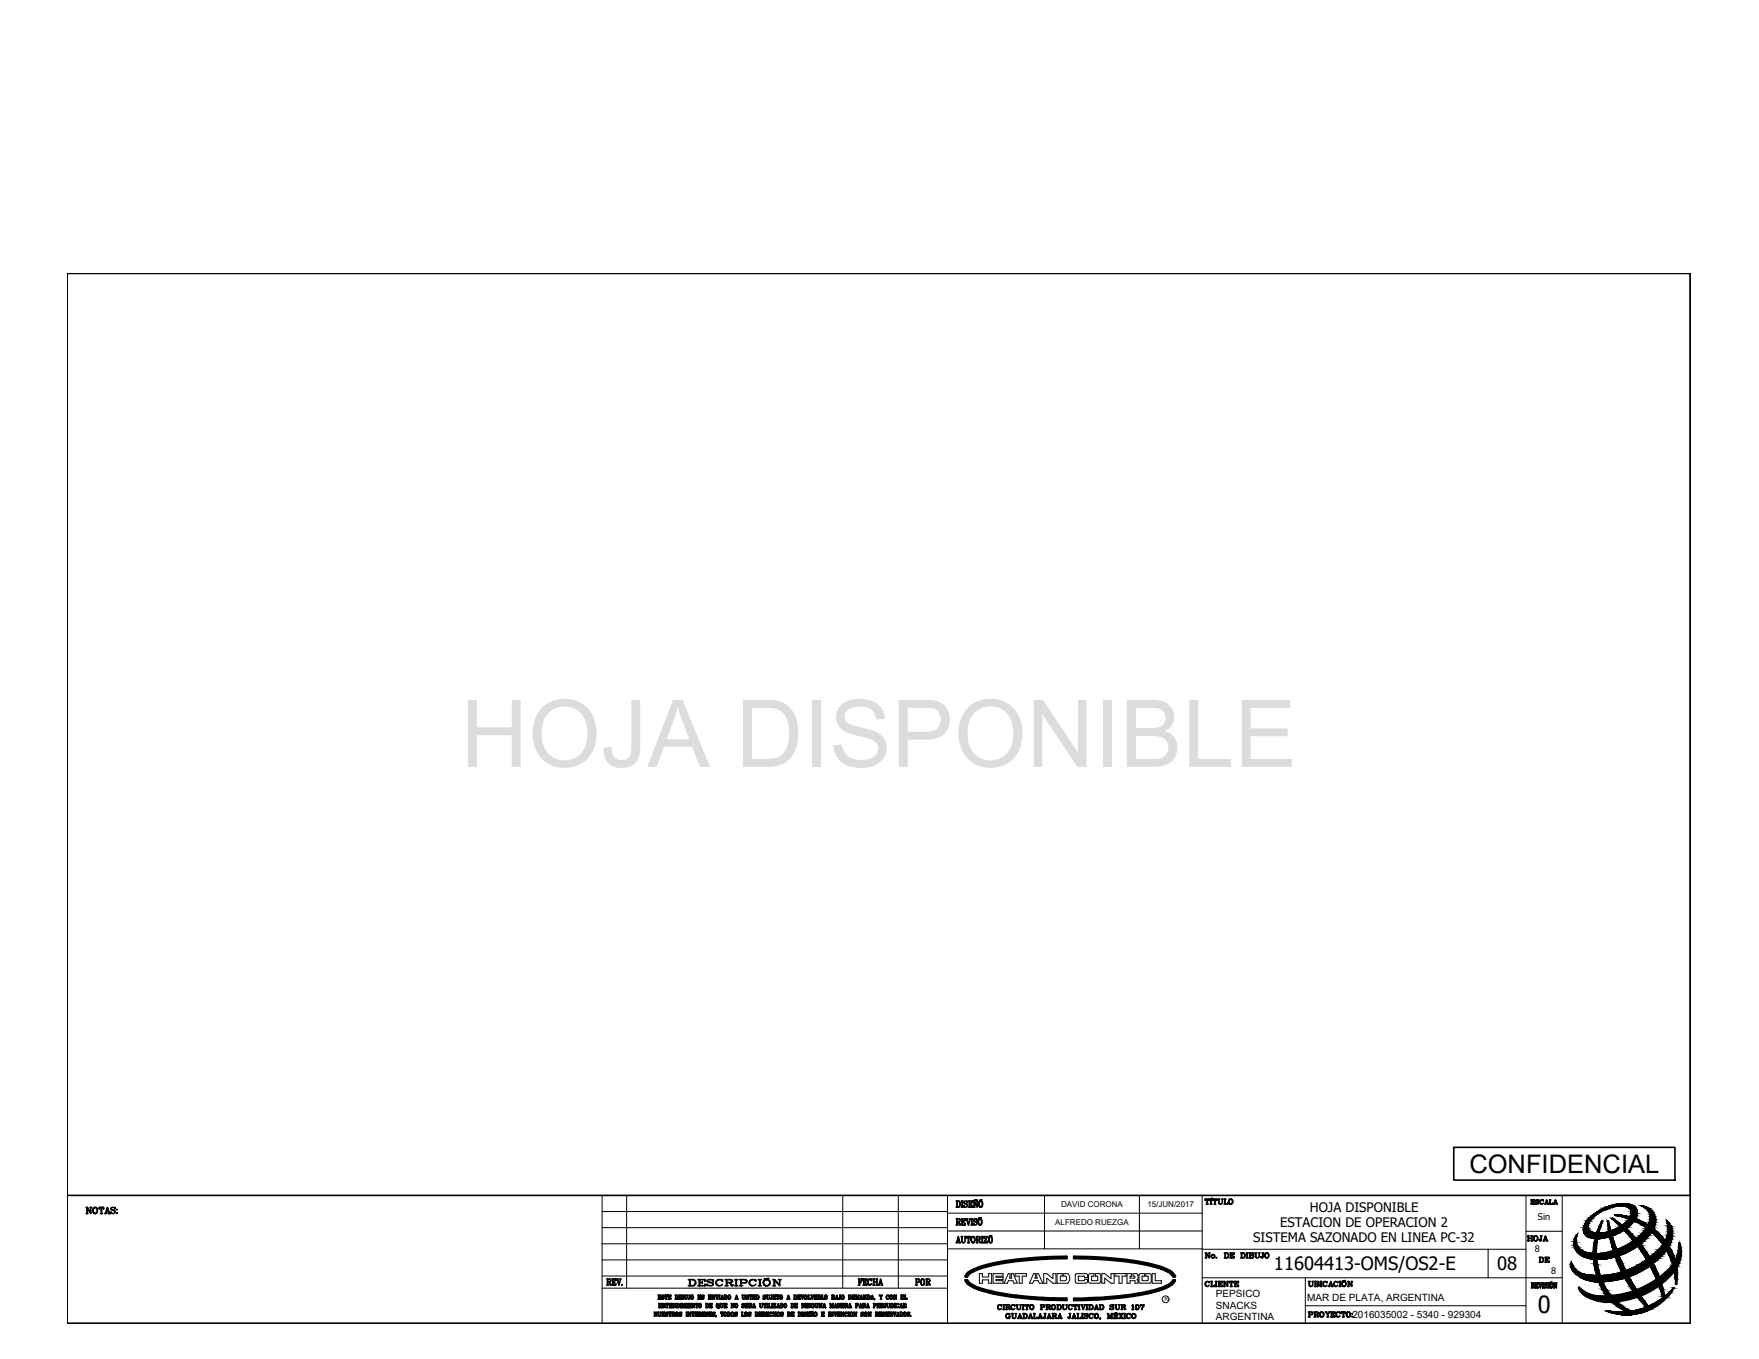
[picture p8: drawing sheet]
<svg xmlns="http://www.w3.org/2000/svg" width="279mm" height="216mm" viewBox="0 0 279 216" stroke-linecap="round" stroke-linejoin="round" font-family="sans-serif">
<defs><g id="words">
<text font-size="4.1" x="233.4" y="186.3">CONFIDENCIAL</text>
<text font-size="3.8" x="244.2" y="208.5">0</text>
<g font-size="3.5">
<text x="241.7" y="198.3">HOJA</text>
<text x="243.8" y="201.8">DE</text>
</g>
<g font-size="2.9">
<text x="202.4" y="201.8">11604413-OMS/OS2-E</text>
<text x="237.8" y="201.8">08</text>
</g>
<g font-size="2.1">
<text x="199.1" y="197.3">SISTEMA SAZONADO EN LINEA PC-32</text>
<text x="203.4" y="194.9">ESTACION DE OPERACION 2</text>
<text x="208.1" y="192.5">HOJA DISPONIBLE</text>
</g>
<g font-size="1.6">
<text x="193.1" y="206">PEPSICO</text>
<text x="193.1" y="207.9">SNACKS</text>
<text x="193.1" y="209.6">ARGENTINA</text>
<text x="207.7" y="206.6">MAR DE PLATA, ARGENTINA</text>
<text x="214.8" y="209.4">2016035002 - 5340 - 929304</text>
</g>
<g font-size="1.5">
<text x="244.3" y="193.7">Sin</text>
<text x="243.8" y="198.9">8</text>
<text x="246.4" y="202.4">8</text>
</g>
<g font-size="1.3">
<text x="168.5" y="191.8">DAVID CORONA</text>
<text x="182.3" y="191.8">15/JUN/2017</text>
<text x="167.6" y="194.6">ALFREDO RUEZGA</text>
</g>
<text font-size=".9" x="185" y="206.7">R</text>
</g></defs>
<!-- layer: 0 -->
<g fill="none" stroke="#000" stroke-width=".16">
<path d="M10.7 43.4h257.8v146.5h-257.8zM95.6 195h54.9M95.6 192.5h54.9M95.6 197.6h54.9M95.6 189.9v20.3M99.5 189.9v14.7M133.9 189.9v14.7M142.7 189.9v14.7M150.5 189.9v20.3M150.5 195.6h40.5M150.5 192.7h40.5M150.5 198.4h40.5"/>
<path d="M165.9 189.9v8.5M181 189.9v8.5M191 198.5h51.4M191 189.9v20.3M236.4 198.5v4.5M242.4 189.9v20.3M242.4 195.6h5.7M248.1 189.9v20.3M252.4 193.6a8.1 8.1 0 0 1 6.1-2.4 1.53 1.53 0 0 1 1.5 1 1.53 1.53 0 0 1-.3 1.7 7.8 7.8 0 0 1-6.9 2.8 1.46 1.46 0 0 1-1.2-.9 1.46 1.46 0 0 1 .2-1.5zM253.1 193.4a6.1 6.1 0 0 1 5.3-1.6 1.13 1.13 0 0 1 .7 .9 1.13 1.13 0 0 1-.5 1.1 6.3 6.3 0 0 1-5.6 2 1.13 1.13 0 0 1-.7-1 1.13 1.13 0 0 1 .5-1.1zM255.3 194h.1a34.5 34.5 0 0 0 6.4 13.5l1.4-.7 .9-.7a25.7 25.7 0 0 0-8-12.5 18.8 18.8 0 0 1 8.3 12.3M255.3 194a22.6 22.6 0 0 0 6.1 13.7"/>
<path d="M256.6 193.1a11.1 11.1 0 0 1 9.5 10.8M256.6 193h-.1v.1M256.6 193a10.4 10.4 0 0 1 9.6 7.3M263 193.8a2.47 2.47 0 0 0-2.3-2.3 2 2 0 0 1 1.1 3.1 10.1 10.1 0 0 1-9.4 4.5 2.09 2.09 0 0 1-1.8-3.1M263 193.8a6.4 6.4 0 0 1-3.6 4.6 9.3 9.3 0 0 1-7.8 1.3 2.26 2.26 0 0 1-1-3.7M264.6 198.8a3.9 3.9 0 0 0 .6-4.4l-.5-.6a4.2 4.2 0 0 1-1.3 4.7 14.2 14.2 0 0 1-6.9 3.8M264.6 198.8a13.7 13.7 0 0 1-12.1 4.7 5.1 5.1 0 0 1-2.6-1.5M95.6 200.2h54.9M95.6 204.6h54.9M95.6 202.7h54.9M155.6 202.3h.4v.6h1v-.6h.5v1.6h-.5v-.6h-1v.6h-.4zM157.7 202.3h1.6v.4h-1.1v.2h1.1v.4h-1.1v.2h1.1v.4h-1.6z"/>
<path d="M160.2 202.3h.2v.8h.3l-.1-.8h.3l.7 1.6h-.5l-.2-.4h-.7l-.2 .4h-.5zM161.2 202.3h1.8v.4h-.6v1.2h-.5v-1.2h-.7zM164.2 202.3h.3l-.1 .8h.3v-.8h.3l.6 1.6h-.5l-.2-.4h-.7l-.2 .4h-.5zM165.8 202.3h.5l.9 .8v-.8h.5v1.6h-.5l-.9-.8v.8h-.5zM169.3 202.7h-.3v-.4h.6a1.03 1.03 0 0 1 0 1.5M169.3 202.7a.5 .5 0 0 1 0 .8h-.9v-.8h.3v-.4h-.8v1.6h1.7M171 202.3l-.2 .2v1.1l.2 .2M171.1 202.3l1.5 .1 .1 .6h-.4v-.1M171.1 203.9h1.4M171.3 202.9v.4l.1 .2M171.4 202.7l-.1 .2M171.4 203.5h.7l.2-.3h.4v.5l-.2 .1"/>
<path d="M171.4 202.7h.7M172.1 202.7l.2 .2M173.2 203.9h1.4M173.4 202.9v.5l.8 .1M173.5 202.7l-.1 .2M173.5 202.7h.3v-.4h-.6l-.3 .2v1.1l.3 .2M174.2 202.7l.2 .2M174.4 202.9v.4l-.2 .2M174.6 202.3l.2 .3v1l-.2 .2M174.6 202.3h-.6v.4h.2M175 202.3h.5l1 .8v-.8h.5v1.6h-.5l-1-.8v.8h-.5zM177.1 202.3h1.8v.4h-.7v1.2h-.5v-1.2h-.6z"/>
<path d="M180.2 202.7v.4h-.7v-.4h.2v-.4h-.7v1.6h.5v-.4h.8v.4h.5v-.4M180.2 202.7h-.2v-.4l.6 .1 .1 .2 .1 .6M180.7 203.2l-.1 .1 .1 .2M180.9 203.6l.3 .2M180.9 202.6l.1-.2 .8-.1v.4h-.3M180.9 202.6v1M181.2 203.9h1.4M181.4 202.9v.5l.9 .1M181.5 202.7l-.1 .2M182.2 202.7l.2 .2M182.4 202.9v.4l-.2 .2M182.6 202.3l.3 .3v1l-.3 .2"/>
<path d="M182.6 202.3h-.6v.4h.3M183 202.3h.5v1.2h1v.4h-1.5zM191 203h57.1M207.3 203v7.2M207.3 207.4h35.1M249.9 202a1.48 1.48 0 0 1-.3-1.6 2.8 2.8 0 0 0 2.3 2.1M254.2 202.7a12 12 0 0 1 .4-8.7h-.1a10.7 10.7 0 0 0-.3 10.3 8.5 8.5 0 0 0 4.2 4.1M254.2 202.7a9 9 0 0 0 4.9 5.6M256.5 202.4l-2 .2-2.6-.1M261.4 207.7l-2.4 .6M265.9 204.7a8.7 8.7 0 0 1-10.7 3.5l1.6 .2h1.6M265.9 204.7l-.1-.1-1.3 1.3"/>
<path d="M266.2 200.3l.2 1.8-.1 1.8M266.3 203.9l-.1 .1-.1-.1"/>
<circle cx="185.1" cy="206.4" r=".54"/>
</g>
<g fill="none" stroke="#000" stroke-width=".25">
<path d="M10.7 43.4h257.8v166.8h-257.8zM10.7 189.9h257.8M13.7 191.8h.2M13.7 192.8h.3M13.8 191.8v1M14.3 191.8h.3M14.4 192.7l-.5-.9v1M14.4 191.8v1l-.5-.9M15.1 191.8a.45 .45 0 0 0-.4 .6 .45 .45 0 0 0 .7 .2 .47 .47 0 0 0 .1-.5 .47 .47 0 0 0-.5-.2 .6 .6 0 0 0 .1 .9M15.2 191.8a.56 .56 0 0 1 0 1M15.8 191.8v.3v-.3h.7v.3l-.1-.3M15.9 192.8h.4"/>
<path d="M16.1 191.8v1M16.6 192.8h.3M16.7 192.8l.4-1 .3 1M16.8 192.5h.5M17.1 191.9l.2 .9M17.2 192.8h.3M17.6 192.1l.6 .2a.31 .31 0 0 1-.2 .5 .31 .31 0 0 1-.4-.3v.3l.1-.2M18.2 191.9l.1-.1v.3a.31 .31 0 0 0-.4-.3 .31 .31 0 0 0-.2 .3l.6 .4M18.5 192.2h.1zM18.6 192.7v.1zM151.9 190.8h.4a.58 .58 0 0 1 0 1h-.4M151.9 193.6h.4l.2 .2-.1 .2-.4 .1"/>
<path d="M151.9 197.4h.2M151.9 194.6h.3M152 197.4l.2-.9 .3 .9M152 190.8v1M152 193.6v1M152 197.2h.4M152.2 194.1l.3 .4h.1M152.2 196.6l.2 .8M152.3 190.8a.65 .65 0 0 1 0 1M152.3 194.1l.1 .5 .2-.1M152.3 193.6l.2 .2-.2 .3M152.3 197.4h.3"/>
<path d="M152.7 196.5h.2M152.7 193.6h.6v.3v-.3M152.7 194.6h.6v-.3v.3M152.7 190.8h.3M152.7 191.8h.3M152.8 196.5v.7l.2 .2 .3-.1v-.8M152.8 196.5v.7l.2 .2M152.8 190.8v1M152.8 193.6v1M152.9 190.8v1M152.9 193.6v1M152.9 194.1h.2"/>
<path d="M153.1 193.9v.4M153.1 191l.5 .5v.1l-.2 .2-.2-.1-.1-.2v.3v-.2M153.2 196.5h.2M153.5 193.6h.2M153.6 193.6l.2 1 .3-1M153.6 196.5v.2v-.2h.5v.2v-.2M153.6 191v-.2v.3v-.1a.24 .24 0 0 0-.4-.2 .24 .24 0 0 0 .1 .4l.3 .3M153.6 193.6l.2 .9M153.7 197.4h.3M153.8 196.5v.9M153.8 190.8h.6v.3v-.3M153.8 191.8h.6v-.3v.3"/>
<path d="M153.9 193.6h.2M154 190.8v1M154 191.3h.2M154.2 191.1v.4M154.2 194.6h.3M154.2 193.6h.3M154.3 193.6v1M154.4 193.6v1M154.5 196.5a.55 .55 0 0 0 .1 .9 .54 .54 0 0 0 .3-.5 .54 .54 0 0 0-.4-.4 .62 .62 0 0 0 0 .9M154.6 196.5a.62 .62 0 0 1 0 .9M154.6 193.9l.6 .4v.2l-.2 .1-.3-.1-.1-.2v.3l.1-.1M154.6 191.8h.3"/>
<path d="M154.6 190.9h.2M154.7 190.9v.9M154.9 190.6l-.2 .2 .5-.2-.1 .2zM155.1 196.5h.4l.2 .1-.1 .3h-.4M155.1 197.4h.2M155.1 193.8l.1-.2v.3l-.1-.1a.24 .24 0 0 0-.4-.1 .24 .24 0 0 0 .1 .3l.4 .3M155.1 190.9h.2M155.2 196.5v.9M155.2 191.7l-.4-.8v.9M155.2 190.9v.9l-.4-.8M155.4 196.9l.2 .4h.2M155.5 197l.1 .4 .2-.1"/>
<path d="M155.5 193.5l.4-.1zM155.5 196.5l.2 .1-.2 .3M155.6 190.7l.4-.1zM155.6 193.6a.55 .55 0 0 0-.2 .6 .55 .55 0 0 0 .3 .4 .54 .54 0 0 0 .3-.5 .54 .54 0 0 0-.4-.5 .65 .65 0 0 0 0 1M155.7 193.6a.65 .65 0 0 1 0 1M155.8 190.8a.54 .54 0 0 0-.3 .5 .54 .54 0 0 0 .3 .5 .55 .55 0 0 0 0-1 .62 .62 0 0 0 0 1M155.8 190.8a.62 .62 0 0 1 0 1M155.9 197.4h.3M155.9 196.5h.3M156 196.5v.9M156.3 196.5v.2v-.2h.5l-.5 .9M156.8 196.5l-.5 .9h.5v-.2v.2"/>
<path d="M157.1 196.4l.4-.1zM157.3 196.5a.54 .54 0 0 0-.3 .5 .54 .54 0 0 0 .4 .4 .55 .55 0 0 0 .2-.5 .55 .55 0 0 0-.3-.4 .66 .66 0 0 0 0 .9M157.4 196.5a.66 .66 0 0 1 0 .9M191.4 199.1h.2M191.4 199.8h.3M191.5 190.5l-.1 .2v-.2h.7v.2l-.1-.2M191.6 199.1v.7M191.6 191.3h.3M191.7 190.5v.8M191.8 190.5v.8M192 199.1h.2M192.1 199.8l-.5-.7v.7"/>
<path d="M192.1 199.1v.7l-.5-.7M192.2 191.3h.3M192.2 190.5h.3M192.3 190.4h.2zM192.3 191.3v-.8l.1 .8M192.6 199.3a.27 .27 0 0 0-.2 .4 .27 .27 0 0 0 .5 0 .27 .27 0 0 0-.2-.4 .27 .27 0 0 0-.3 .2 .27 .27 0 0 0 .2 .3M192.7 190.5v.2v-.2h.6v.2l-.1-.2M192.7 199.3l.2 .2-.2 .3M192.8 191.3h.3M193 190.5v.8M193.2 199.8h.1M193.4 190.5h.3"/>
<path d="M193.6 190.5v.6l.2 .2 .3-.1v-.7M193.6 190.5v.7l.2 .1M194 190.5h.3M194.4 191.3h.6v-.2v.2M194.4 190.5h.3M194.5 199.1h.4a.4 .4 0 0 1 .3 .3 .4 .4 0 0 1-.3 .4h-.4M194.5 190.5v.8M194.6 190.5v.8M194.6 199.1v.7M194.9 199.1a.42 .42 0 0 1 .2 .3 .42 .42 0 0 1-.2 .4M195.4 199.1h.6v.2v-.2M195.4 199.8h.6v-.2v.2"/>
<path d="M195.4 190.5a.39 .39 0 0 0-.3 .5 .39 .39 0 0 0 .6 .2 .39 .39 0 0 0 0-.6 .37 .37 0 0 0-.5 .2 .37 .37 0 0 0 .2 .5M195.5 199.1v.7M195.5 190.5a.43 .43 0 0 1 .3 .4 .43 .43 0 0 1-.3 .4M195.5 199.4h.3M195.8 199.3v.3M197.1 199.1h.4a.4 .4 0 0 1 .3 .3 .4 .4 0 0 1-.3 .4h-.4M197.2 199.1v.7M197.5 199.1a.42 .42 0 0 1 .2 .3 .42 .42 0 0 1-.2 .4M198 199.1h.3M198 199.8h.3M198.1 199.1v.7M198.4 199.1h.7v.3h-.2"/>
<path d="M198.4 199.8h.6l.1-.2-.2-.2 .2 .2-.2 .2M198.6 199.1v.7M198.9 199.1l.2 .1-.1 .2h-.4M199.3 199.1h.3M199.4 199.1v.5l.3 .2 .3-.1v-.6M199.5 199.1v.5l.2 .2M199.9 199.1h.2M200.5 199.1h.3M200.6 199.1l-.1 .7M200.6 199.1v.7h-.2l-.1-.2v.1M201.2 199.1a.39 .39 0 0 0-.3 .6 .39 .39 0 0 0 .7 0 .39 .39 0 0 0-.3-.6 .41 .41 0 0 0-.4 .3 .41 .41 0 0 0 .3 .4M201.3 199.1a.44 .44 0 0 1 0 .7"/>
<path d="M243.1 190.6h.6v.2v-.2M243.1 191.3h.6v-.2v.2M243.3 190.6v.7M243.3 191h.2M243.5 190.8v.3M243.9 190.8l.5 .2a.24 .24 0 0 1-.2 .3 .24 .24 0 0 1-.3-.2v.2v-.1M244.4 190.7v-.1v.2a.23 .23 0 0 0-.3-.2 .23 .23 0 0 0-.2 .2l.5 .3M244.9 190.6a.37 .37 0 0 0-.3 .4 .37 .37 0 0 0 .3 .3M245.1 190.7v.1v-.2v.1a.3 .3 0 0 0-.4 .1 .3 .3 0 0 0 0 .4 .3 .3 0 0 0 .4-.1M245.3 191.3h.3M245.4 191.3l.3-.7 .2 .7M245.5 191.1h.3"/>
<path d="M245.7 190.7l.2 .6M245.8 191.3h.2M246.1 191.3h.5v-.2v.2M246.1 190.6h.2M246.2 190.6v.7M246.7 191.3h.3M246.8 191.3l.3-.7 .2 .7M246.9 191.1h.3M247.1 190.7l.2 .6M247.2 191.3h.2M96.4 203.2h.4l.2 .2-.1 .2-.4 .1M96.4 204.2h.2"/>
<path d="M96.5 203.2v1M96.7 203.7l.2 .4h.2M96.8 203.7l.1 .5 .2-.2M96.8 203.2l.2 .2-.2 .3M97.2 203.2h.6v.3v-.3M97.2 204.2h.6v-.3v.3M97.3 203.2v1M97.4 203.7h.2M97.4 203.2v1M97.6 203.5v.3M98 203.2h.2M98.1 203.2l.2 1 .3-1"/>
<path d="M98.1 203.2l.2 .8M98.4 203.2h.2M98.7 204.1v.1zM103.9 208.5h.1M103.9 209.1h.1M104 208.5v.6M104.2 208.5h.2M104.3 209l-.3-.5v.6M104.3 208.5v.6l-.3-.6M104.5 208.5h.2M104.5 205.8h.5v.2l-.1-.2M104.5 206.4h.5v-.2l-.1 .2"/>
<path d="M104.6 208.5v.4l.1 .2 .2-.1 .1-.5M104.6 208.5v.4l.1 .2M104.6 205.8v.6M104.6 207.1h.5v.2l-.1-.2M104.6 207.7h.5v-.2l-.1 .2M104.6 206.1h.2M104.7 207.1v.6M104.7 207.4h.2M104.8 206v.2M104.9 208.5h.1M104.9 207.3v.2M105.1 205.9l.3 .2a.18 .18 0 0 1-.1 .3 .18 .18 0 0 1-.2-.2v.2v-.1"/>
<path d="M105.1 208.5h.5v.2l-.1-.2M105.1 209.1h.5v-.2l-.1 .2M105.2 207.1h.1M105.2 207.7h.2M105.2 208.5v.6M105.2 208.8h.2M105.3 207.1v.6M105.4 208.7v.2M105.4 205.9l.1-.1v.2a.17 .17 0 0 0-.2-.2 .17 .17 0 0 0-.2 .2l.4 .2M105.5 207.1h.2M105.6 207.7l-.3-.6v.6M105.6 207.1v.6l-.3-.5"/>
<path d="M105.6 205.8v.2v-.2h.4v.2v-.2M105.7 208.6l.3 .2a.18 .18 0 0 1-.1 .3 .18 .18 0 0 1-.2-.2v.2v-.1M105.7 206.4h.2M105.8 205.8v.6M105.8 207.1v.2v-.2h.4v.2v-.2M105.9 207.7h.2M106 207.1v.6M106 208.6l.1-.1v.2l-.3-.2-.1 .1 .4 .3M106.1 205.8h.4v.2v-.2M106.1 206.4h.4v-.2v.2M106.2 205.8v.6M106.2 206.1h.2"/>
<path d="M106.2 208.5v.2v-.2h.4v.2v-.2M106.3 207.1h.4v.2v-.2M106.3 207.7h.4v-.2v.2M106.3 209.1h.2M106.4 206v.2M106.4 207.1v.6M106.4 207.4h.2M106.4 208.5v.6M106.6 207.3v.2M106.7 208.5h.5l-.1 .3h-.3M106.7 209.1h.2M106.8 208.5v.6"/>
<path d="M106.9 207.1h.1M106.9 207.7h.1M106.9 207.1v.6M107 208.8l.2 .2M107 208.8l.1 .3 .1-.1M107 208.5l.2 .1-.2 .2M107.2 207.1h.2M107.2 205.8h.3a.35 .35 0 0 1 .2 .3 .35 .35 0 0 1-.2 .3h-.3M107.3 207.7l-.3-.6v.6M107.3 207.1v.6l-.3-.5M107.3 205.8v.6M107.5 207.1h.2a.37 .37 0 0 1 0 .6h-.2"/>
<path d="M107.5 205.8a.38 .38 0 0 1 0 .6M107.5 208.5a.27 .27 0 0 0-.2 .4 .27 .27 0 0 0 .4 0 .26 .26 0 0 0 0-.3 .26 .26 0 0 0-.3-.1 .36 .36 0 0 0 .1 .6M107.5 208.5a.36 .36 0 0 1 0 .6M107.6 207.1v.6M107.7 207.1a.4 .4 0 0 1 0 .6M107.8 206.4h.2M107.8 205.8h.2M107.9 208.6l.3 .2a.18 .18 0 0 1-.1 .3 .18 .18 0 0 1-.2-.2v.2v-.1M107.9 205.8v.6M108.1 207.1h.1M108.1 207.7h.1M108.1 205.8h.4v.2l-.1 .1"/>
<path d="M108.1 206.4l.4-.1-.1-.2 .1 .1-.1 .2M108.1 207.1v.6M108.2 207.1v.6M108.2 205.8v.6M108.2 208.6l.1-.1v.2l-.1-.1a.17 .17 0 0 0-.2-.1 .17 .17 0 0 0-.1 .2l.4 .2M108.3 207.1h.1l.2 .5M108.3 207.7h.2M108.4 205.8l.1 .2-.3 .1M108.7 205.8h.2M108.7 207.7h.2M108.8 205.8v.4l.1 .2 .2-.1v-.5M108.8 205.8v.4l.1 .2"/>
<path d="M108.9 207.1h-.1v.6v-.6l-.2 .6-.2-.6v.6M109 208.5h.2M109 209.1h.2M109 207.1h.2M109 207.7h.2M109.1 205.8h.1M109.1 208.5v.6M109.1 207.1v.6M109.3 208.5h.1M109.3 209.1h.1M109.3 207.1h.4v.2v-.2M109.3 207.7h.4v-.2v.2"/>
<path d="M109.3 203.3h.7a.49 .49 0 0 1 .5 .5 .49 .49 0 0 1-.5 .5h-.7M109.3 208.5v.6M109.4 207.1v.6M109.4 207.4h.2M109.4 205.8h.2M109.5 205.8v.6M109.5 205.8v.5v.1l-.1-.1M109.5 203.3v1M109.6 207.3v.2M109.6 203.3v1M109.6 208.5h.2M109.7 209l-.3-.5v.6"/>
<path d="M109.7 208.5v.6l-.3-.6M109.9 207.1h.1M109.9 207.7h.1M109.9 205.8a.29 .29 0 0 0-.2 .3 .29 .29 0 0 0 .4 .2 .25 .25 0 0 0 .1-.4 .25 .25 0 0 0-.4 0v.4l.1 .1M109.9 208.5v.2v-.2h.4v.2l-.1-.2M109.9 207.1v.6M110 205.8a.41 .41 0 0 1 0 .6M110 209.1h.2M110 203.3a.49 .49 0 0 1 .5 .5 .49 .49 0 0 1-.5 .5M110.1 208.5v.6M110.2 207.1h.1M110.3 207.7l-.3-.6v.6"/>
<path d="M110.3 207.1v.6l-.3-.5M110.4 208.5h.4v.2v-.2M110.4 209.1h.4v-.2v.2M110.5 208.5v.6M110.5 208.8h.1M110.5 207.1v.2v-.2h.4v.2l-.1-.2M110.6 207.7h.2M110.6 207.1v.6M110.6 208.7v.2M110.7 207.1v.6M110.9 203.3h1.1v.3l-.1-.3M110.9 204.3h1.1v-.3l-.1 .3"/>
<path d="M110.9 205.8h.4v.2v-.2M110.9 206.4h.4v-.2v.2M110.9 208.5h.3l.2 .1-.1 .2h-.3M110.9 209.1h.2M110.9 205.8v.6M111 206.1h.1M111 208.5v.6M111.1 203.3v1M111.1 206v.2M111.2 207.1a.28 .28 0 0 0-.3 .4 .28 .28 0 0 0 .5 .1 .25 .25 0 0 0 0-.4 .25 .25 0 0 0-.4 0v.3l.2 .2M111.2 203.3v1M111.2 203.8h.4"/>
<path d="M111.2 208.8l.2 .2M111.2 207.1a.38 .38 0 0 1 0 .6M111.2 208.8l.1 .3 .1-.1M111.2 208.5l.1 .1-.1 .2M111.4 205.9l.3 .2a.18 .18 0 0 1-.1 .3 .18 .18 0 0 1-.2-.2v.2v-.1M111.5 208.5h.4v.2v-.2M111.5 209.1h.4v-.2v.2M111.6 203.6v.3M111.6 208.5v.6M111.6 208.8h.2M111.8 205.9v-.1v.2l-.2-.2-.2 .1 .4 .3M111.8 208.7v.2"/>
<path d="M112.1 208.6l.3 .2a.18 .18 0 0 1-.1 .3 .18 .18 0 0 1-.2-.2v.2v-.1M112.1 207.1h.3a.35 .35 0 0 1 .2 .3 .35 .35 0 0 1-.2 .3h-.3M112.2 207.1v.6M112.3 203.5l.9 .3 .1 .3-.3 .2a.52 .52 0 0 1-.7-.3v.3l.1-.2M112.4 207.1a.37 .37 0 0 1 0 .6M112.4 208.6v-.1v.2l-.2-.2-.1 .1 .3 .3M112.5 205.8h.4v.2v-.2M112.5 206.4h.4v-.2v.2M112.6 205.8v.6M112.6 208.5h.4v.2v-.2M112.6 209.1h.4v-.2v.2M112.6 206.1h.2"/>
<path d="M112.7 207.1h.4v.2v-.2M112.7 207.7h.4v-.2v.2M112.7 208.5v.6M112.7 208.8h.2M112.8 206v.2M112.8 207.1v.6M112.8 207.4h.2M112.9 208.7v.2M113 207.3v.2M113.1 206.4h.1M113.1 205.8h.1M113.1 208.6l.4 .2a.18 .18 0 0 1-.1 .3 .18 .18 0 0 1-.3-.2v.2l.1-.1"/>
<path d="M113.1 205.8v.6M113.2 203.4l.1-.1v.3a.58 .58 0 0 0-1-.1l1 .4M113.4 205.8h.2M113.5 206.3l-.3-.5v.6M113.5 205.8v.6l-.3-.6M113.5 208.6v-.1v.2l-.2-.2-.2 .1 .4 .3M113.7 205.8h.1M113.7 209.1v.1M113.9 207.7l.1-.2 .1 .3h.1M114 207.1a.28 .28 0 0 0-.2 .4 .28 .28 0 0 0 .4 .1 .25 .25 0 0 0 0-.3 .25 .25 0 0 0-.3-.1l-.1 .4 .2 .1M114 205.8h.1M114 207.1a.38 .38 0 0 1 0 .6"/>
<path d="M114.1 207.6l.1 .2M114.1 205.8l-.2 .6-.2-.6 .2 .5M114.2 203.3a.49 .49 0 0 0-.4 .5 .49 .49 0 0 0 .4 .5M114.2 206.4h.2M114.2 205.8h.2M114.3 205.8v.6M114.4 207.1h.2M114.5 207.1v.5l.1 .1 .2-.2v-.4M114.5 207.1v.4l.1 .2M114.5 206.4h.1M114.5 208.5v.2v-.2h.4v.2l-.1-.2M114.6 206.2h.2"/>
<path d="M114.6 209.1h.2M114.7 208.5v.6M114.7 203.4l.1 .2v-.3l-.1 .1a.56 .56 0 0 0-.8 0 .56 .56 0 0 0 0 .8 .56 .56 0 0 0 .9-.2M114.7 205.9l.2 .5-.2-.6-.2 .6M114.8 207.1h.1M114.8 206.4h.2M115 207.1h.4v.2v-.2M115 207.7h.4v-.2v.2M115 205.8h.3a.35 .35 0 0 1 .2 .3 .35 .35 0 0 1-.2 .3h-.3M115.1 207.1v.6M115.1 205.8v.6M115.1 207.4h.2"/>
<path d="M115.2 208.5a.28 .28 0 0 0-.3 .3 .28 .28 0 0 0 .4 .2 .29 .29 0 0 0 .1-.3 .29 .29 0 0 0-.3-.2 .38 .38 0 0 0 .1 .6M115.2 205.8v.6M115.2 203.3h.8l.4 .2-.2 .2-.7 .1M115.2 204.3h.5M115.2 208.5a.39 .39 0 0 1 0 .6M115.3 207.3v.2M115.3 205.8a.38 .38 0 0 1 0 .6M115.4 203.3v1M115.5 203.3v1M115.6 208.5h.2a.35 .35 0 0 1 0 .6h-.2M115.6 208.5v.6M115.7 208.5v.6"/>
<path d="M115.8 203.8l.5 .4h.1M115.8 205.8a.28 .28 0 0 0-.2 .4 .28 .28 0 0 0 .4 .1 .25 .25 0 0 0 0-.4 .25 .25 0 0 0-.3 0l-.1 .2 .2 .3M115.8 208.5a.38 .38 0 0 1 0 .6M115.9 205.8a.38 .38 0 0 1 0 .6M115.9 203.8l.3 .5h.2v-.2M116 203.3l.3 .2-.3 .3M116.1 207.1h.1v.6v-.6l.4 .6M116.1 207.7h.2M116.3 208.5a.28 .28 0 0 0-.2 .3 .28 .28 0 0 0 .4 .2 .29 .29 0 0 0 .1-.3 .29 .29 0 0 0-.3-.2 .38 .38 0 0 0 0 .6M116.4 208.5a.39 .39 0 0 1 0 .6M116.5 207.1h.1M116.6 207.1v.6l-.4-.5"/>
<path d="M116.7 204.3h.5M116.7 203.3h.5M116.7 208.6l.3 .2a.18 .18 0 0 1 0 .3 .18 .18 0 0 1-.3-.2v.2v-.1M116.8 206.4h.1M116.9 206.2h.2M116.9 207.1a.29 .29 0 0 0-.2 .4 .29 .29 0 0 0 .4 .1 .26 .26 0 0 0 .1-.3 .26 .26 0 0 0-.4-.1v.4l.1 .1M116.9 203.3v1M117 207.1a.41 .41 0 0 1 0 .6M117 203.3v1M117 205.9l.2 .5-.2-.6-.2 .6M117.1 208.6v-.1v.2l-.3-.2-.1 .1 .4 .3M117.1 206.4h.1"/>
<path d="M117.5 203.3h.8l.3 .2-.1 .3h-.8M117.5 204.3h.4M117.7 203.3v1M117.8 209.1h.4v-.2v.2M117.8 208.5h.2M117.9 207.2l.3 .2a.18 .18 0 0 1-.1 .3 .18 .18 0 0 1-.2-.2v.2v-.1M117.9 205.8h.2M117.9 208.5v.6M117.9 205.8l.1 .5 .1 .1 .2-.2v-.4M118 205.8v.4l.1 .2M118.2 207.2v-.1v.2l-.2-.2-.1 .1 .3 .3M118.2 205.8h.2"/>
<path d="M118.3 203.3l.3 .2-.1 .2-.2 .1M118.4 207.1h.4v.2v-.2M118.4 207.7h.4v-.2v.2M118.5 208.5a.27 .27 0 0 0-.2 .4 .27 .27 0 0 0 .4 0 .25 .25 0 0 0 0-.3 .25 .25 0 0 0-.3 0l-.1 .3 .2 .2M118.5 207.1v.6M118.5 205.9l.3 .2a.18 .18 0 0 1-.1 .3 .18 .18 0 0 1-.2-.2v.2v-.1M118.5 207.4h.2M118.5 208.5a.36 .36 0 0 1 0 .6M118.7 207.3v.2M118.9 205.9v-.1v.2l-.3-.2-.1 .1 .4 .3M118.9 208.6l.3 .2a.18 .18 0 0 1-.1 .3 .18 .18 0 0 1-.2-.2v.2v-.1M119 207.1l.4 .1-.1 .2h-.2"/>
<path d="M119 207.7h.1M119 207.1v.6M119.1 205.8l-.1 .2v-.2h.4v.2v-.2M119.1 207.1v.6M119.1 206.4h.2M119.2 207.4l.2 .3M119.2 208.6v-.1v.2l-.2-.2-.1 .1 .3 .3M119.2 205.8v.6M119.2 207.4l.1 .3 .1-.1M119.3 207.1l.1 .1-.1 .2M119.5 203.3a.49 .49 0 0 0-.4 .5 .49 .49 0 0 0 .4 .5M119.5 205.8h.5v.2l-.1-.2"/>
<path d="M119.5 206.4h.5v-.2l-.1 .2M119.5 207.7h.2M119.6 207.7l.2-.6 .2 .6M119.6 205.8v.6M119.6 206.1h.2M119.6 207.5h.3M119.8 207.2l.1 .5M119.8 206v.2M119.9 207.7h.1M120 203.4v.2v-.3v.1a.55 .55 0 0 0-.9 0 .55 .55 0 0 0 .1 .8 .55 .55 0 0 0 .8-.2M120 208.5h.2a.34 .34 0 0 1 .2 .3 .34 .34 0 0 1-.2 .3h-.2M120 208.5v.6"/>
<path d="M120.1 208.5v.6M120.1 205.8h.3a.35 .35 0 0 1 .2 .3 .35 .35 0 0 1-.2 .3h-.3M120.2 205.8v.6M120.2 208.5a.35 .35 0 0 1 0 .6M120.4 205.8a.41 .41 0 0 1 0 .6M120.4 204.3h.5M120.4 203.3h.5M120.5 208.5h.5v.2l-.1-.2M120.5 209.1h.5v-.2l-.1 .2M120.6 208.5v.6M120.6 208.8h.2M120.7 203.3v1"/>
<path d="M120.7 207.1h.1M120.7 207.1v.4l.2 .2 .2-.1v-.5M120.8 207.1v.4l.1 .2M120.8 208.7v.2M121 207.1h.2M121.1 208.5h.3l.1 .1v.2h-.3M121.1 209.1h.2M121.2 208.5v.6M121.2 205.9l.3 .2a.18 .18 0 0 1 0 .3 .18 .18 0 0 1-.3-.2v.2v-.1M121.3 207.1v.2v-.2h.4v.2v-.2M121.3 208.8l.3 .2M121.4 208.8l.1 .3 .1-.1"/>
<path d="M121.4 208.5l.1 .1-.1 .2M121.4 207.7h.2M121.4 203.2l.7-.1zM121.5 207.1v.6M121.6 205.9v-.1v.2a.18 .18 0 0 0-.2-.2 .18 .18 0 0 0-.2 .2l.4 .2M121.7 208.5h.4v.2v-.2M121.7 209.1h.4v-.2v.2M121.7 203.3a.53 .53 0 0 0-.4 .8 .53 .53 0 0 0 .9 0 .5 .5 0 0 0-.1-.7 .5 .5 0 0 0-.7 .2 .5 .5 0 0 0 .3 .7M121.8 205.8h.1M121.8 208.5v.6M121.8 207.1h.2M121.8 207.7h.2"/>
<path d="M121.8 208.8h.1M121.8 203.3a.49 .49 0 0 1 .5 .5 .49 .49 0 0 1-.5 .5M121.8 205.8v.4l.2 .2 .2-.1v-.5M121.9 205.8v.4l.1 .2M121.9 207.1v.6M121.9 208.7v.2M122.1 207.7h.4v-.2v.2M122.1 207.1h.2M122.1 205.8h.2M122.2 207.1v.6M122.4 206.3l.1 .1h.1v-.6l-.1 .6M122.4 208.5a.35 .35 0 0 0 0 .6"/>
<path d="M122.5 205.8h.2M122.6 207.1h.1M122.6 207.7h.1M122.6 208.6v.1v-.2v.1l-.1-.1a.28 .28 0 0 0-.3 .3 .28 .28 0 0 0 .4 .2v-.1M122.6 207.1v.6M122.7 207.1v.6M122.8 204.3h.4M122.8 203.3h.2M122.8 208.5h.2M122.8 209.1h.2M122.8 205.8h.4v.2v-.2M122.8 206.4h.4v-.2v.2"/>
<path d="M122.9 208.5v.6M122.9 207.1l-.1 .2v-.2h.4l-.3 .6M122.9 205.8v.6M122.9 208.8h.3M122.9 206.1h.1M123 203.3v1M123 206v.2M123.1 208.5h.2M123.1 209.1h.2M123.2 207.1l-.4 .6h.4v-.2v.2M123.2 208.5v.6M123.4 205.8l-.1 .2v-.2h.4v.2v-.2"/>
<path d="M123.4 207.7h.1M123.5 206.4h.1M123.5 207.5h.2M123.5 205.8v.6M123.6 208.5a.28 .28 0 0 0-.2 .3 .28 .28 0 0 0 .4 .2 .27 .27 0 0 0 .1-.4 .27 .27 0 0 0-.4 0v.3l.1 .2M123.6 207.2l.2 .5-.2-.6-.2 .6M123.6 203.3h.5M123.7 208.5a.39 .39 0 0 1 0 .6M123.7 207.7h.2M123.9 204.2l-.9-.9v1M123.9 203.3v1l-.9-.9M123.9 207.1h.3a.35 .35 0 0 1 .2 .3 .35 .35 0 0 1-.2 .3h-.3"/>
<path d="M124 208.6l.3 .2a.18 .18 0 0 1-.1 .3 .18 .18 0 0 1-.2-.2v.2v-.1M124 207.1v.6M124 205.8a.28 .28 0 0 0-.2 .4 .28 .28 0 0 0 .5 .1 .25 .25 0 0 0 0-.4 .25 .25 0 0 0-.4 0v.4l.1 .1M124.1 205.8a.38 .38 0 0 1 0 .6M124.2 207.1a.37 .37 0 0 1 0 .6M124.3 208.6l.1-.1v.2l-.3-.2-.1 .1 .4 .3M124.7 207.1a.28 .28 0 0 0-.2 .4 .28 .28 0 0 0 .4 .1 .25 .25 0 0 0 0-.4 .25 .25 0 0 0-.3 0l-.1 .3 .2 .2M124.7 207.1a.38 .38 0 0 1 0 .6M125 206.4h.1M125 206.4l.2-.6 .2 .6M125.1 208.5h.3a.35 .35 0 0 1 0 .6h-.3M125.1 206.2h.2"/>
<path d="M125.2 208.5v.6M125.2 205.9l.2 .5M125.3 206.4h.2M125.4 208.5a.38 .38 0 0 1 0 .6M125.7 207.1h.2a.35 .35 0 0 1 .2 .3 .35 .35 0 0 1-.2 .3h-.2M125.7 208.5h.4v.2v-.2M125.7 209.1h.4v-.2v.2M125.7 207.1v.6M125.7 208.5v.6M125.8 207.1v.6M125.8 208.5v.6M125.8 208.8h.1"/>
<path d="M125.9 207.1a.37 .37 0 0 1 0 .6M125.9 208.7v.2M126.1 205.8h.3a.38 .38 0 0 1 0 .6h-.3M126.2 205.8v.6M126.2 207.1h.4v.2v-.2M126.2 207.7h.4v-.2v.2M126.3 207.1v.6M126.3 207.4h.2M126.4 205.8a.41 .41 0 0 1 0 .6M126.5 207.3v.2M126.7 205.8h.4v.2v-.2M126.7 206.4h.4v-.2v.2"/>
<path d="M126.8 205.8v.6M126.8 208.5h.2a.34 .34 0 0 1 .2 .3 .34 .34 0 0 1-.2 .3h-.2M126.8 206.1h.1M126.9 208.5v.6M126.9 206v.2M127 208.5a.35 .35 0 0 1 0 .6M127.2 205.8h.2M127.3 205.8l.2 .6 .2-.6M127.3 205.8l.2 .5M127.3 207.1h.2M127.3 207.7h.2M127.3 208.5h.2"/>
<path d="M127.3 209.1h.2M127.4 207.1v.6M127.4 208.5v.6M127.5 208.5v.6M127.6 205.8h.1M127.6 208.6l.4 .2a.18 .18 0 0 1-.1 .3 .18 .18 0 0 1-.3-.2v.2l.1-.1M127.7 207.1h.2M127.8 207.7l-.3-.6v.6M127.8 207.1v.6l-.3-.5M128 205.8a.28 .28 0 0 0-.3 .4 .28 .28 0 0 0 .5 .1 .25 .25 0 0 0 0-.4 .25 .25 0 0 0-.3 0l-.1 .4 .2 .1M128 207.1h.1M128 207.7h.1"/>
<path d="M128 208.6v-.1v.2l-.2-.2-.2 .1 .4 .3M128 205.8a.38 .38 0 0 1 0 .6M128 207.1v.6M128.1 207.1v.6M128.2 208.5h.4v.2v-.2M128.2 209.1h.4v-.2v.2M128.2 207.1h.1M128.2 207.7h.2M128.3 208.5v.6M128.3 208.8h.1M128.3 207.1v.6M128.3 206.4h.4v-.2v.2"/>
<path d="M128.3 205.8h.2M128.4 205.8v.6M128.4 208.7v.2M128.6 207.1h.1M128.7 207.7l-.4-.6v.6M128.7 207.1v.6l-.4-.5M128.7 208.5h.1v.6v-.6l.3 .5M128.7 209.1h.2M128.8 205.8h.2M128.9 205.8l.2 .6 .2-.6M128.9 208.4l-.1 .1 .3-.1v.1zM128.9 205.8l.2 .5"/>
<path d="M129 207.1a.37 .37 0 0 0 0 .6M129.1 208.5h.1M129.1 208.5v.6l-.3-.5M129.1 205.8h.2M129.1 207.5h.2M129.2 207.2l.1 .1v-.2l-.1 .1v-.1a.26 .26 0 0 0-.4 .3 .26 .26 0 0 0 .4 .2M129.2 207.5v.2M129.3 207.5v.2M129.4 205.8h.4v.2v-.2M129.4 206.4h.4v-.2v.2M129.4 205.8v.6M129.5 206.1h.1"/>
<path d="M129.5 207.1h.2M129.5 208.5a.27 .27 0 0 0-.2 .4 .27 .27 0 0 0 .4 0 .26 .26 0 0 0 .1-.3 .26 .26 0 0 0-.3-.1 .36 .36 0 0 0 0 .6M129.5 207.1v.4l.2 .2 .2-.1v-.5M129.6 207.1v.4l.1 .2M129.6 208.5a.36 .36 0 0 1 0 .6M129.6 206v.2M129.8 207.1h.2M129.9 205.8h.4v.2l-.3 .1M129.9 206.4h.2M130 205.8v.6M130.1 207.1h.1M130.1 207.7h.1"/>
<path d="M130.1 206.1l.3 .2M130.2 207.1v.6M130.2 206.1l.1 .3 .1-.1M130.2 205.8l.1 .1-.1 .2M130.4 207.1h.2M130.5 208.5h.4v.2v-.2M130.5 209.1h.4v-.2v.2M130.5 206.4h.4v-.2v.2M130.5 205.8h.2M130.5 207.7l-.3-.6v.6M130.5 207.1v.6l-.3-.5M130.6 205.8v.6"/>
<path d="M130.6 208.5v.6M130.6 208.8h.1M130.7 207.7h.2M130.7 208.7v.2M130.8 207.7l.1-.6 .2 .6M130.8 207.5h.2M130.9 207.2l.2 .5M131 207.7h.2M131.2 205.8a.28 .28 0 0 0-.3 .4 .28 .28 0 0 0 .5 .1 .25 .25 0 0 0 0-.4 .25 .25 0 0 0-.4 0v.2l.2 .3M131.2 205.8a.38 .38 0 0 1 0 .6M131.6 208.5h.2M131.6 209.1h.2"/>
<path d="M131.7 208.5v.6M131.8 207.1h.1l.2 .5M131.8 207.7h.2M131.9 208.5h.1M131.9 209.1h.1M131.9 207.7v-.6l.2 .6 .2-.6v.6M132 208.5v.6M132.1 205.8h.4v.2l-.1 .1M132.1 206.4l.4-.1-.1-.2 .1 .1-.1 .2M132.2 205.8v.6M132.2 207.7h.2M132.2 208.5h.2"/>
<path d="M132.3 207.1h.1M132.3 209l-.3-.5v.6M132.3 208.5v.6l-.3-.6M132.3 207.1v.6M132.4 205.8l.1 .2-.3 .1M132.5 207.7h.1M132.5 208.5h.1M132.5 207.7l.2-.6 .2 .6M132.5 208.5l.2 .6 .2-.6M132.6 207.5h.2M132.6 208.5l.1 .5M132.7 206.4h.1"/>
<path d="M132.7 207.2l.2 .5M132.7 206.4l.2-.6 .2 .6M132.8 206.2h.2M132.8 207.7h.2M132.8 208.5h.2M132.9 205.9l.2 .5M133 206.4h.2M133 208.5h.4v.2v-.2M133 209.1h.4v-.2v.2M133 207.1h.1M133 207.7h.2M133.1 207.1v.6"/>
<path d="M133.1 208.5v.6M133.1 208.8h.2M133.3 208.7v.2M133.4 205.8h.1M133.4 207.1h.1M133.4 205.8v.6M133.5 205.8v.5l-.1 .1-.1-.1M133.5 207.7l-.4-.6v.6M133.5 207.1v.6l-.4-.5M133.6 208.5h.1v.6v-.6l.3 .5M133.6 209.1h.1M133.6 207.1h.5v.2l-.1-.2"/>
<path d="M133.6 207.7h.5v-.2l-.1 .2M133.7 207.1v.6M133.7 207.4h.2M133.8 205.8a.29 .29 0 0 0-.2 .3 .29 .29 0 0 0 .4 .2 .25 .25 0 0 0 .1-.4 .25 .25 0 0 0-.4 0v.4l.1 .1M133.9 205.8a.41 .41 0 0 1 0 .6M133.9 207.3v.2M133.9 208.5h.2M134 208.5v.6l-.3-.6M134.2 207.1l.4 .1v.2h-.3M134.2 207.7h.2M134.3 207.1v.6M134.4 208.5a.35 .35 0 0 0 0 .6"/>
<path d="M134.4 207.4l.3 .3M134.5 207.4l.1 .3 .1-.1M134.5 207.1l.1 .1-.1 .2M134.5 208.6l.1 .1v-.2l-.1 .1-.1-.1a.28 .28 0 0 0-.2 .3 .28 .28 0 0 0 .3 .2l.1-.1M134.7 208.5h.2M134.7 209.1h.2M134.8 205.8h.3a.38 .38 0 0 1 0 .6h-.3M134.8 207.7h.1M134.8 208.5v.6M134.8 207.7l.2-.6 .2 .6M134.9 205.8v.6M134.9 207.5h.2"/>
<path d="M135 207.2l.2 .5M135.1 205.8a.41 .41 0 0 1 0 .6M135.1 207.7h.2M135.2 208.5a.27 .27 0 0 0-.2 .4 .27 .27 0 0 0 .4 0 .25 .25 0 0 0 0-.3 .25 .25 0 0 0-.3 0v.3l.1 .2M135.3 208.5a.36 .36 0 0 1 0 .6M135.4 205.8h.4v.2l-.1-.2M135.4 206.4h.4v-.2l-.1 .2M135.4 205.8v.6M135.5 206.1h.1M135.5 205.8v.6M135.6 208.5h.1v.6v-.6l.3 .5M135.6 209.1h.2"/>
<path d="M135.6 206v.2M135.9 207.1h.3l.1 .1v.2h-.3M135.9 207.7h.2M135.9 206.4h.2M135.9 205.8h.1M136 207.1v.6M136 208.5h.1M136 205.8l.2 .6 .2-.6v.6v-.6h.1M136 205.8v.6M136 208.5v.6l-.3-.6M136 205.8l.2 .5M136.2 207.1l.1 .1-.1 .2"/>
<path d="M136.3 206.4h.2M136.3 203.2h.6v.3v-.3M136.3 204.2h.3M136.5 203.2v1M136.5 207.7h.1M136.5 203.7h.2M136.6 206.4h.1M136.6 207.5h.2M136.6 206.4l.2-.6 .2 .6M136.7 206.2h.2M136.7 207.2l.2 .5-.2-.6-.2 .6M136.7 203.5v.3"/>
<path d="M136.8 208.6l.3 .2a.18 .18 0 0 1-.1 .3 .18 .18 0 0 1-.2-.2v.2v-.1M136.8 207.7h.2M136.8 205.9l.2 .5M136.9 206.4h.2M137 207.1h.3l.2 .1-.1 .2h-.3M137 207.7h.2M137.1 203.2h.6v.3v-.3M137.1 204.2h.6v-.3v.3M137.1 207.1v.6M137.1 208.6v-.1v.2l-.2-.2-.1 .1 .3 .3M137.1 206.4h.2M137.1 205.8h.1"/>
<path d="M137.2 203.2v1M137.2 205.8v.6M137.2 203.7h.3M137.3 207.4l.2 .3M137.3 207.4l.1 .3 .1-.1M137.3 207.1l.1 .1-.1 .2M137.5 203.5v.3M137.5 208.5a.28 .28 0 0 0-.2 .3 .28 .28 0 0 0 .4 .2 .27 .27 0 0 0 0-.4 .27 .27 0 0 0-.3 0v.3l.1 .2M137.5 205.8h.1M137.5 206.3l-.3-.5v.6M137.5 205.8v.6l-.3-.6M137.5 208.5a.39 .39 0 0 1 0 .6"/>
<path d="M137.6 207.7h.2M137.7 207.5h.3M137.7 205.8h.3a.38 .38 0 0 1 0 .6h-.3M137.8 205.8v.6M137.8 207.2l.2 .5-.2-.6-.1 .6M137.9 208.5h.1M137.9 209.1h.1M137.9 207.7h.2M138 208.5v.6M138 205.8a.41 .41 0 0 1 0 .6M138.1 203.2a.65 .65 0 0 0 0 1M138.2 208.5h.2"/>
<path d="M138.3 209l-.3-.5v.6M138.3 208.5v.6l-.3-.6M138.3 206.4h.2M138.4 206.4l.2-.6 .2 .6M138.4 203.3v.2v-.3v.1l-.2-.1a.51 .51 0 0 0-.3 .5 .51 .51 0 0 0 .3 .5l.2-.3M138.4 206.2h.3M138.6 205.9l.1 .5M138.6 204.2h.3M138.6 203.2h.3M138.6 206.4h.2M138.7 207.1h.3l.2 .1-.1 .2h-.3M138.7 207.7h.2"/>
<path d="M138.8 203.2v1M138.8 203.7h.4M138.8 207.1v.6M138.9 206.4v.1M139 207.1l.1 .1-.1 .2M139.1 208.5h.4v.3h-.3M139.1 209.1h.1M139.1 204.2h.3M139.1 203.2h.3M139.1 208.5v.6M139.2 203.2v1M139.3 208.8l.2 .2"/>
<path d="M139.3 203.2v1M139.3 207.1h.4v.2v-.2M139.3 207.7h.4v-.2v.2M139.3 208.8l.1 .3 .1-.1M139.4 208.5l.1 .1-.1 .2M139.4 207.1v.6M139.4 207.4h.2M139.5 204.2h.2M139.6 207.3v.2M139.6 204.2l.3-1 .2 1M139.6 208.5h.4v.2v-.2M139.6 209.1h.4v-.2v.2"/>
<path d="M139.7 205.8h.1M139.7 203.9h.3M139.7 208.5v.6M139.7 205.8l.2 .3v.3M139.7 208.8h.2M139.8 206.4h.2M139.9 207.1l.4 .1v.2h-.3M139.9 207.7h.1M139.9 203.3l.2 .9M139.9 208.7v.2M139.9 207.1v.6M140 207.1v.6"/>
<path d="M140 204.2h.2M140 205.8h.2M140.1 207.4l.2 .3M140.1 205.8l-.2 .3M140.2 207.4l.1 .3v-.1M140.2 207.1l.1 .1-.1 .2M140.2 208.6l.3 .2a.18 .18 0 0 1-.1 .3 .18 .18 0 0 1-.2-.2v.2v-.1M140.5 208.6l.1-.1v.2l-.1-.1a.17 .17 0 0 0-.2-.1 .17 .17 0 0 0-.1 .2l.4 .2M140.6 207.1h.1M140.6 207.1v.6M140.7 207.1v.5l-.1 .1-.1-.1M140.7 208.5h.4v.2v-.2"/>
<path d="M140.7 209.1h.4v-.2v.2M140.8 208.5v.6M140.8 207.1h.2M140.8 208.8h.2M141 205.8a.38 .38 0 0 0 0 .6M141 208.7v.2M141.1 205.9l.1 .1v-.2l-.1 .1a.23 .23 0 0 0-.3-.1 .23 .23 0 0 0 0 .3 .21 .21 0 0 0 .1 .3 .21 .21 0 0 0 .3-.1M141.2 207.1h.2M141.3 208.5h.4v.3h-.3M141.3 209.1h.2M141.3 207.1v.4l-.2 .2-.2-.1v-.5v.4l.2 .2M141.4 208.5v.6"/>
<path d="M141.5 207.1h.2a.35 .35 0 0 1 .2 .3 .35 .35 0 0 1-.2 .3h-.2M141.5 208.8l.2 .2M141.5 205.8a.28 .28 0 0 0-.2 .4 .28 .28 0 0 0 .4 .1 .25 .25 0 0 0 .1-.4 .25 .25 0 0 0-.4 0v.2l.1 .3M141.5 207.1v.6M141.6 205.8a.38 .38 0 0 1 0 .6M141.6 208.8v.3l.1-.1M141.6 208.5l.1 .1-.1 .2M141.7 207.1a.4 .4 0 0 1 0 .6M141.8 208.5h.2M141.9 206.4h.2M141.9 205.8h.1M142 205.8v.6"/>
<path d="M142.1 207.1h.1M142.1 207.7h.1M142.1 207.1v.6M142.2 207.1v.6M142.2 208.5h.1M142.3 205.8h.1M142.3 208.5l-.2 .6-.2-.6 .2 .5M142.4 206.3l-.4-.5v.6M142.4 205.8v.6l-.4-.6M142.4 209.1h.1M142.4 209.1l.2-.6 .2 .6M142.5 208.9h.2"/>
<path d="M142.5 207.1a.4 .4 0 0 0 0 .6M142.6 208.6l.2 .5M142.7 209.1h.2M142.7 207.2v.1v-.2v.1l-.1-.1a.3 .3 0 0 0-.3 .3 .3 .3 0 0 0 .4 .3v-.1M142.9 207.7h.2M142.9 208.5h.3a.34 .34 0 0 1 .2 .3 .34 .34 0 0 1-.2 .3h-.3M143 207.5h.2M143 208.5v.6M143.1 208.5v.6M143.1 205.8h.4v.2v-.2M143.1 206.4h.4v-.2v.2M143.1 207.2l.2 .5-.2-.6-.2 .6"/>
<path d="M143.2 205.8v.6M143.2 208.5a.35 .35 0 0 1 0 .6M143.2 206.1h.1M143.2 207.7h.2M143.3 206v.2M143.5 207.1l.4 .1v.2h-.3M143.5 207.7h.1M143.5 207.1v.6M143.6 206.4h.4v-.2v.2M143.6 205.8h.2M143.7 207.4l.2 .3M143.7 208.5a.27 .27 0 0 0-.2 .4 .27 .27 0 0 0 .4 0 .26 .26 0 0 0 .1-.3 .26 .26 0 0 0-.4-.1 .36 .36 0 0 0 .1 .6"/>
<path d="M143.7 205.8v.6M143.7 207.4l.2 .3v-.1M143.7 208.5a.36 .36 0 0 1 0 .6M143.8 207.1l.1 .1-.1 .2M144.1 208.6l.3 .2a.18 .18 0 0 1-.1 .3 .18 .18 0 0 1-.2-.2v.2v-.1M144.4 208.6l.1-.1v.2l-.1-.1a.17 .17 0 0 0-.2-.1 .17 .17 0 0 0 0 .2l.3 .2M144.7 209.1h.1M145.4 203.2h.5l.2 .2-.1 .3h-.4M145.4 204.2h.3M145.5 203.2v1M145.6 203.2v1M145.9 203.2l.1 .2-.1 .3"/>
<path d="M146.5 203.2a.53 .53 0 0 0-.3 .5 .53 .53 0 0 0 .4 .5 .55 .55 0 0 0-.1-1 .62 .62 0 0 0 0 1M146.6 203.2a.62 .62 0 0 1 0 1M147.1 203.2h.4l.2 .2-.1 .2-.4 .1M147.1 204.2h.2M147.2 203.2v1M147.4 203.7l.2 .4h.1M147.5 203.7l.1 .4 .1 .1v-.2M147.5 203.2l.2 .2-.2 .3M158.8 207.3a.39 .39 0 0 0-.3 .4 .39 .39 0 0 0 .3 .3M159 207.4l.1 .1v-.2l-.1 .1a.34 .34 0 0 0-.5 0 .34 .34 0 0 0 .1 .5 .34 .34 0 0 0 .5 0M159.3 207.3h.3M159.3 208h.3"/>
<path d="M159.4 207.3v.7M159.5 207.3v.7M159.7 207.3h.5l.2 .1-.1 .2-.4 .1M159.7 208h.3M159.9 207.3v.7M160 208.7a.42 .42 0 0 0-.2 .4 .42 .42 0 0 0 .2 .4M160.1 207.7l.3 .3h.1M160.2 207.7l.1 .3 .2-.1M160.2 207.3l.2 .1-.2 .3M160.2 209.2h.3M160.3 208.8l.1 .1v-.2l-.1 .1a.34 .34 0 0 0-.4 0 .34 .34 0 0 0 0 .5 .34 .34 0 0 0 .4 0M160.3 209.2v.3"/>
<path d="M160.4 209.2v.3M160.7 208.7h.3M160.8 208.7v.5l.2 .3 .3-.2 .1-.6M160.9 208.7v.6l.1 .2M160.9 207.3a.4 .4 0 0 0-.3 .4 .4 .4 0 0 0 .3 .3M161.1 207.4l.1 .1v-.2l-.1 .1a.34 .34 0 0 0-.4 0 .34 .34 0 0 0 0 .5 .34 .34 0 0 0 .5 0M161.2 208.7h.3M161.4 207.3h.3M161.6 207.3v.5l.2 .2 .3-.1v-.6M161.6 207.3v.5l.2 .2M161.6 209.5h.3M161.7 209.5l.3-.8 .3 .8"/>
<path d="M161.8 209.2h.3M162 207.3h.2M162 208.8l.2 .7M162.1 209.5h.2M162.4 207.3h.3M162.4 208h.3M162.5 208.7h.4a.4 .4 0 0 1 .2 .4 .4 .4 0 0 1-.2 .4h-.4M162.5 207.3v.7M162.6 208.7v.8M162.9 207.3l-.1 .2v-.2h.6v.2v-.2M162.9 208.7a.42 .42 0 0 1 .2 .4 .42 .42 0 0 1-.2 .4M163 208h.2"/>
<path d="M163.1 207.3v.7M163.3 209.5h.3M163.4 209.5l.3-.8 .3 .8M163.5 209.2h.3M163.7 208.8l.2 .7M163.8 209.5h.2M163.8 207.3a.37 .37 0 0 0-.3 .5 .37 .37 0 0 0 .5 .2 .37 .37 0 0 0 .1-.6 .35 .35 0 0 0-.5 .1 .35 .35 0 0 0 .2 .5M163.9 207.3a.41 .41 0 0 1 .3 .4 .41 .41 0 0 1-.3 .3M164.2 209.5h.5v-.3v.3M164.2 208.7h.2M164.3 208.7v.8M164.9 209.5h.2"/>
<path d="M165 209.5l.2-.8 .3 .8M165 209.2h.4M165.2 208.8l.3 .7M165.3 207.3h.6v.1v.3h-.5M165.3 208h.3M165.3 209.5h.3M165.4 207.3v.7M165.7 207.3l.2 .1-.2 .3M165.9 208.7h.2M166 208.7l-.1 .8M166 208.7v.7l-.2 .1-.1-.2M166.1 207.3l.7 .1-.1 .2-.4 .1"/>
<path d="M166.1 208h.3M166.3 207.3v.7M166.3 209.5h.2M166.4 209.5l.3-.8 .2 .8M166.5 209.2h.3M166.5 207.7l.3 .3M166.6 207.7l.1 .3 .1-.1M166.6 207.3l.2 .1-.2 .3M166.7 208.8l.2 .7M166.8 209.5h.2M167.1 208.7h.5l.2 .1-.1 .2h-.4M167.1 209.5h.3"/>
<path d="M167.2 208.7v.8M167.3 207.3a.36 .36 0 0 0-.4 .4 .36 .36 0 0 0 .4 .3 .36 .36 0 0 0 .3-.4 .34 .34 0 0 0-.4-.3 .34 .34 0 0 0-.1 .6l.2 .1M167.3 208.7v.8M167.4 207.3a.41 .41 0 0 1 .2 .4 .41 .41 0 0 1-.2 .3M167.5 209l.2 .4h.1M167.6 209.1l.1 .4 .1-.2M167.6 208.7l.2 .1-.2 .2M167.9 207.3h.4a.38 .38 0 0 1 .3 .4 .38 .38 0 0 1-.3 .3h-.4M168 207.3v.7M168 209.5h.2M168.1 209.5l.2-.8 .3 .8M168.2 209.2h.3"/>
<path d="M168.3 207.3a.39 .39 0 0 1 .2 .4 .39 .39 0 0 1-.2 .3M168.3 208.8l.3 .7M168.5 209.5h.2M168.7 207.3h.3M168.9 207.3v.5l.2 .2 .3-.1v-.6M168.9 207.3v.5l.2 .2M169.3 207.3h.2M169.8 208.7h.3M169.9 208.7l-.1 .8M170 207.3a.4 .4 0 0 0-.3 .4 .4 .4 0 0 0 .3 .3M170 208.7l-.1 .7-.1 .1-.1-.2M170.3 207.4v.1v-.2v.1a.34 .34 0 0 0-.5 0 .34 .34 0 0 0 0 .5 .34 .34 0 0 0 .5 0"/>
<path d="M170.3 209.5h.2M170.3 209.5l.3-.8 .3 .8M170.4 209.2h.4M170.6 207.3l-.1 .2v-.2h.6v.2v-.2M170.6 208.8l.2 .7M170.7 208h.2M170.7 209.5h.2M170.8 207.3v.7M171.1 209.5h.6v-.3l-.1 .3M171.1 208.7h.3M171.2 208.7v.8M171.3 207.3h.2"/>
<path d="M171.3 208h.2M171.4 207.3v.7M171.7 207.3h.2M171.8 207.3l.3 .7 .2-.7M171.8 208.7h.3M171.8 209.5h.3M171.8 207.3l.3 .6M171.9 208.7v.8M172.2 207.3h.2M172.2 208.9l.5 .2a.26 .26 0 0 1-.2 .4 .26 .26 0 0 1-.3-.3v.3l.1-.2M172.5 207.3h.3M172.5 208h.3"/>
<path d="M172.6 207.3v.7M172.7 207.3v.7M172.7 208.8l.1-.1v.2a.25 .25 0 0 0-.3-.2 .25 .25 0 0 0-.2 .2l.5 .3M172.9 207.3h.4a.38 .38 0 0 1 .3 .4 .38 .38 0 0 1-.3 .3h-.4M173 207.3v.7M173.1 207.3v.7M173.3 208.7a.41 .41 0 0 0-.3 .4 .41 .41 0 0 0 .3 .4M173.3 207.3a.39 .39 0 0 1 .3 .4 .39 .39 0 0 1-.3 .3M173.6 208.8v.1v-.2v.1a.34 .34 0 0 0-.5 0 .34 .34 0 0 0 0 .5 .34 .34 0 0 0 .5 0M173.8 208h.2M173.9 208l.3-.7 .2 .7M174 207.8h.3"/>
<path d="M174.1 208.7a.36 .36 0 0 0-.3 .5 .36 .36 0 0 0 .6 .1 .36 .36 0 0 0 0-.5 .36 .36 0 0 0-.5 0 .36 .36 0 0 0 0 .5l.2 .2M174.2 207.4l.2 .6M174.2 208.7a.41 .41 0 0 1 .2 .4 .41 .41 0 0 1-.2 .4M174.3 208h.2M174.6 207.3h.4a.38 .38 0 0 1 .3 .4 .38 .38 0 0 1-.3 .3h-.4M174.8 207.3v.7M174.8 209.4l-.1 .2M175 207.3a.4 .4 0 0 1 .3 .4 .4 .4 0 0 1-.3 .3M175.9 208.7h.2l.2 .6M175.9 209.5h.2M176 209.5v-.8l.3 .8 .3-.8v.8M176.3 207.5l.6 .2a.27 .27 0 0 1-.3 .3 .27 .27 0 0 1-.3-.2v.2l.1-.1"/>
<path d="M176.5 209.5h.2M176.6 208.7h.1M176.6 208.7v.8M176.9 207.4v-.1v.2a.25 .25 0 0 0-.3-.2 .25 .25 0 0 0-.2 .2l.5 .3M176.9 208.8h.6v.2v-.2M176.9 209.5h.6v-.3v.3M177 208.7l.4-.1zM177 208.8v.7M177 209.1h.3M177.1 207.3h.3M177.2 207.3v.5l.3 .2 .2-.1 .1-.6M177.3 207.3v.5l.2 .2"/>
<path d="M177.3 208.9v.3M177.7 207.3h.2M177.7 208.7h.3M177.7 209.5h.3M177.8 208.7l.5 .8M178.1 207.3h.4l.2 .1v.2l-.5 .1M178.1 208h.2M178.2 207.3v.7M178.2 208.7h.2M178.2 209.5h.2M178.3 208.7l-.5 .8M178.4 207.7l.3 .3h.1"/>
<path d="M178.5 207.7l.2 .3 .1-.1M178.5 208.7h.3M178.5 209.5h.3M178.5 207.3l.2 .1-.2 .3M178.6 208.7v.8M178.7 208.7v.8M179.2 208.7a.41 .41 0 0 0-.2 .4 .41 .41 0 0 0 .2 .4M179.5 208.8v.1v-.2v.1a.34 .34 0 0 0-.5 0 .34 .34 0 0 0 0 .5 .34 .34 0 0 0 .5 0M179.8 207.4l.2-.1v.7M179.8 208h.3M179.9 207.3v.7M180.1 208.7a.36 .36 0 0 0-.3 .5 .36 .36 0 0 0 .6 .1 .36 .36 0 0 0 0-.5 .36 .36 0 0 0-.5 0 .36 .36 0 0 0-.1 .5l.3 .2"/>
<path d="M180.1 208.7a.41 .41 0 0 1 .3 .4 .41 .41 0 0 1-.3 .4M180.6 207.3a.37 .37 0 0 0-.2 .4 .37 .37 0 0 0 .4 .3 .36 .36 0 0 0 .2-.5 .36 .36 0 0 0-.5-.1l-.1 .5 .2 .1M180.7 207.3a.48 .48 0 0 1 0 .7M181.2 207.4l.1-.1 .3 .1 .1-.1-.3 .7M181.2 207.3v.2M181.2 207.4h.4M181.7 207.5l-.2 .2-.1 .3M191.7 203.6a.42 .42 0 0 0-.2 .4 .42 .42 0 0 0 .2 .4M192 203.7l.1 .1v-.2l-.1 .1a.36 .36 0 0 0-.5 0 .36 .36 0 0 0 0 .5 .36 .36 0 0 0 .6 0M192.3 204.4h.6v-.3v.3M192.3 203.6h.3M192.4 203.6v.8"/>
<path d="M192.5 203.6v.8M193 203.6h.3M193 204.4h.3M193.2 203.6v.8M193.5 203.6h.6v.2v-.2M193.5 204.4h.6v-.3v.3M193.6 203.6v.8M193.6 203.9h.3M193.9 203.8v.3M194.3 203.6h.2M194.3 204.4h.3M194.5 203.6v.8"/>
<path d="M194.9 203.6h.2M195 204.3l-.5-.7v.8M195 203.6v.8l-.5-.7M195.3 203.6v.2v-.2h.6v.2l-.1-.2M195.4 204.4h.3M195.6 203.6v.8M196.1 203.6h.6v.2v-.2M196.1 204.4h.6v-.3v.3M196.2 203.6v.8M196.2 203.9h.3M196.5 203.8v.3M207.8 208.4h.5l.2 .2-.1 .2h-.4"/>
<path d="M207.8 209.2h.3M207.8 203.6h.3M207.9 203.6v.5l.3 .3 .3-.2v-.6M207.9 208.4v.8M208 203.6v.5l.2 .3M208 208.4v.8M208.3 208.4l.2 .2-.2 .2M208.4 203.6h.2M208.7 208.4h.5l.2 .2-.1 .2h-.4M208.7 209.2h.3M208.8 203.6l.7 .1v.2h-.2M208.8 204.4l.6-.1 .1-.2-.2-.2 .2 .2-.2 .3"/>
<path d="M208.8 208.4v.8M208.9 208.4v.8M208.9 203.6v.8M209 203.6v.8M209.1 208.8l.3 .4 .1-.1M209.2 208.8l.1 .4h.1l.1-.1M209.2 208.4l.2 .2-.2 .2M209.3 203.6l.2 .1-.1 .2h-.4M209.7 203.6h.3M209.7 204.4h.3M209.8 203.6v.8M209.9 203.6v.8"/>
<path d="M209.9 208.4a.37 .37 0 0 0-.4 .4 .37 .37 0 0 0 .4 .4 .37 .37 0 0 0 .4-.3 .35 .35 0 0 0-.4-.5 .35 .35 0 0 0-.2 .6l.2 .2M210 208.4a.43 .43 0 0 1 .2 .4 .43 .43 0 0 1-.2 .4M210.4 203.6a.44 .44 0 0 0-.2 .4 .44 .44 0 0 0 .2 .4M210.5 208.4h.3M210.6 208.4l.3 .4v.4v-.4l-.3-.4M210.7 203.7l.1 .1v-.2l-.1 .1a.36 .36 0 0 0-.5 0 .36 .36 0 0 0 .1 .5 .36 .36 0 0 0 .5 0M210.8 209.2h.2M211 204.4h.3M211 208.4h.3M211.1 204.4l.3-.8 .3 .8M211.2 204.1h.3M211.2 208.4l-.3 .4"/>
<path d="M211.4 208.4h.6v.3v-.3M211.4 209.2h.6v-.2v.2M211.4 203.7l.2 .7M211.5 204.4h.2M211.5 208.4v.8M211.5 208.8h.3M211.8 208.7v.3M212.1 203.6a.44 .44 0 0 0-.2 .4 .44 .44 0 0 0 .2 .4M212.4 203.7l.1 .1v-.2l-.1 .1a.36 .36 0 0 0-.5 0 .36 .36 0 0 0 .1 .5 .36 .36 0 0 0 .5 0M212.5 208.4a.42 .42 0 0 0-.2 .4 .42 .42 0 0 0 .2 .4M212.7 203.6h.3M212.7 204.4h.3"/>
<path d="M212.8 208.5v.2v-.3v.1a.36 .36 0 0 0-.5 .1 .36 .36 0 0 0 0 .5 .36 .36 0 0 0 .5-.1M212.8 203.6v.8M212.9 203.6v.8M213.1 208.4v.3v-.3h.6v.3l-.1-.3M213.2 209.2h.3M213.3 203.5l.4-.1zM213.4 208.4v.8M213.5 203.6a.39 .39 0 0 0-.3 .6 .39 .39 0 0 0 .6 0 .39 .39 0 0 0-.3-.6 .41 .41 0 0 0-.3 .3 .41 .41 0 0 0 .3 .5M213.5 203.6a.44 .44 0 0 1 0 .8M214.1 203.6h.1v.8v-.8l.5 .7M214.1 204.4h.2M214.2 208.4a.37 .37 0 0 0-.4 .4 .37 .37 0 0 0 .3 .4 .37 .37 0 0 0 .4-.3 .35 .35 0 0 0-.4-.5 .35 .35 0 0 0-.2 .6l.3 .2"/>
<path d="M214.2 208.4a.43 .43 0 0 1 .3 .4 .43 .43 0 0 1-.3 .4M214.6 203.6h.2M214.7 203.6v.8l-.5-.7M214.7 208.7h.1zM214.7 209.2h.1zM243.2 203.8h.4l.1 .2v.2h-.4M243.2 204.6h.2M243.3 203.8v.8M243.5 204.2l.2 .3M243.6 204.2l.1 .4v-.1M243.6 203.8l.1 .2-.1 .2M243.8 203.8h.5v.3v-.3"/>
<path d="M243.8 204.6h.5v-.2v.2M243.9 203.8v.8M244 204.2h.1M244.1 204.1v.3M244.4 203.8h.2M244.5 203.8l.2 .8 .2-.8M244.5 203.8l.2 .7M244.8 203.8h.1M245 204.6h.2M245 203.8h.2M245.1 203.8v.8M245.3 204a.39 .39 0 0 1 .3 .6h-.2l-.1-.2v.2v-.1"/>
<path d="M245.6 203.9l.1-.1v.3l-.1-.2a.18 .18 0 0 0-.2 0 .18 .18 0 0 0 0 .3l.3 .2M245.9 204.6h.1M245.9 203.8h.1M245.9 203.8v.8M246 203.8v.8M246.2 203.8l.3-.1zM246.3 203.8a.45 .45 0 0 0 .1 .8 .45 .45 0 0 0-.1-.8 .53 .53 0 0 0 0 .8M246.4 203.8a.53 .53 0 0 1 0 .8M246.8 204.6h.1M246.8 203.8h.1M246.9 203.8v.8M247.1 203.8h.2"/>
<path d="M247.2 204.5l-.3-.7v.8M247.2 203.8v.8l-.3-.7"/>
</g>
<g fill="none" stroke="#000" stroke-width=".4">
<path d="M266.7 197.5a6.1 6.1 0 0 1-2.9 5.3 14.2 14.2 0 0 1-11.1 2.9 4.6 4.6 0 0 1-1.9-1.1M266.8 197.5a5 5 0 0 1-1.7 5.3 13.2 13.2 0 0 1-8.2 3.9M153.4 203.4v.1M153.4 203.4h.2l.2 .3M153.4 202.8h.2M153.4 203.5a1.96 1.96 0 0 0 1.3 1M153.6 202.8a2.06 2.06 0 0 1 1.2-.9 34.6 34.6 0 0 1 11-1.9l3.6-.1v-.2a48.4 48.4 0 0 0-13.9 1.6l-.8 .4a1.96 1.96 0 0 0-1.3 1.1M153.8 203.7l.2 .2M154 203.8l1.6 .9M154.7 204.5l.8 .4M155.5 204.9l1.6 .4M155.6 204.7l.5 .1"/>
<path d="M156.1 204.8l1.7 .4M157.1 205.3l.6 .2M157.7 205.5l3.7 .6M157.8 205.3l2.1 .3M159.9 205.6l1.5 .2M161.4 206.1l2.9 .2M161.4 205.8l5.8 .5M164.3 206.3l2.9 .2M167.1 206.5h2.3M167.2 206.2l2.2 .1M169.4 206.3v.3M172.8 206.3h-2.2v.2h2.2"/>
<path d="M174.2 206.2h-1.4M175.6 206.1l-1.3 .1M175.6 206.4l-2.8 .1M177.8 206.2l-2.2 .1M180.9 205.5l-5.3 .6M180.9 205.7l-3.1 .5M182.2 205.5l-1.3 .2M182.8 205.1l-1.9 .4M183.9 204.8l-1.1 .3M183.9 201.4l1.3 .5M184 201.1l1.6 .7M184 201.2a51 51 0 0 0-13.4-1.5v.2a50.2 50.2 0 0 1 13.3 1.5"/>
<path d="M184.4 204.6l-.5 .2M185.2 201.9l.8 .4 .4 .5M185.2 204.3l-.8 .4M185.3 204.5l-3.1 1M185.6 201.8l.5 .3M186.1 202.1l.5 .6M186.4 203.4a1.91 1.91 0 0 1-1.2 .9M186.4 203.4h.2M186.4 202.8h.2M186.6 202.7v.1M186.6 203.4a2.15 2.15 0 0 1-1.3 1.1M250.8 204.6l.2 .3a4.9 4.9 0 0 0 3.7 1.9l2.2-.1"/>
</g>
<!-- layer: Texto -->
<path d="M230.9 182.3h35.2v5.2h-35.2z" fill="none" stroke="#000" stroke-width=".25"/>
<!-- layer: 0 -->
<g fill="#000" stroke="#000" stroke-width=".16">
<path d="M250.6 196l-.1 .2h-.1zM253.2 196.8h1.1zM255.6 195.6h2.1zM257.6 191.2h.5zM258.1 191.7h1.5zM260.7 191.5l.4 .1zM264.7 193.8l.3 .3h-.2zM266.8 197.5l.1 .6h-.2zM249.6 200.5l.1 .2h-.2zM250.8 204.6l.2 .1zM253.2 200.1h1.4zM253.2 203.6h1.7z"/>
<path d="M255.2 208.2h.1zM257.5 208.9h1.7zM265.8 204.7h.1zM265.8 204.6h.1z"/>
<path d="M250.1 196.8l.3 .2v-.2zM250.1 196.8l.3 .2h-.4z"/>
<path d="M250 197l.4 .2v-.2zM250 197l.4 .2h-.4z"/>
<path d="M250 197.2l.4 .1zM250 197.2l.4 .1h-.4z"/>
<path d="M250 197.3l.5 .3-.1-.3zM250 197.3l.5 .3h-.5z"/>
<path d="M250.2 196.6l.2 .2v-.2zM250.2 196.6l.2 .2h-.3z"/>
<path d="M250.3 196.4l.1 .2 .1-.2zM250.3 196.4l.1 .2h-.2z"/>
<path d="M250 197.6l.5 .1zM250 197.6l.5 .1h-.5z"/>
<path d="M250 197.7l.6 .3-.1-.3zM250 197.7l.6 .3h-.6z"/>
<path d="M250.4 196.3l.1 .1v-.1zM250.4 196.3l.1 .1h-.2z"/>
<path d="M250.4 196.2h.1zM250.4 196.2l.1 .1h-.1z"/>
<path d="M250 198l.7 .1-.1-.1zM250 198l.7 .1h-.6z"/>
<path d="M250.1 198.1l.7 .2-.1-.2zM250.1 198.1l.7 .2h-.7z"/>
<path d="M250.1 198.3l1 .2-.3-.2zM250.1 198.3l1 .2h-.9z"/>
<path d="M250.2 198.5h.9zM250.2 198.5h.9z"/>
<path d="M250.2 198.5l1.3 .3-.4-.3zM250.2 198.5l1.3 .3h-1.1z"/>
<path d="M250.4 198.8l1.4 .1-.3-.1zM250.4 198.8l1.4 .1h-1.3z"/>
<path d="M250.5 198.9h1.4zM250.5 198.9h1.4z"/>
<path d="M250.5 198.9l1.9 .2-.5-.2zM250.5 198.9l1.9 .2h-1.7z"/>
<path d="M251.6 194.7h.7zM251.6 194.7h.7z"/>
<path d="M251.6 194.7l.7 .3v-.3zM251.6 194.7l.7 .3h-.8z"/>
<path d="M251.5 195h.8zM251.5 195h.8z"/>
<path d="M251.5 195l.9 .2-.1-.2zM251.5 195l.9 .2h-.9z"/>
<path d="M251.5 195.2l1 .2-.1-.2zM251.5 195.2l1 .2h-1z"/>
<path d="M251.8 194.4l.5 .3 .1-.3zM251.8 194.4l.5 .3h-.7z"/>
<path d="M250.7 199.1h2.2zM250.7 199.1h2.2z"/>
<path d="M251.8 194.3h.6zM251.8 194.3l.6 .1z"/>
<path d="M251.5 195.4h1zM251.5 195.4h1z"/>
<path d="M251.5 195.4l1.2 .2-.2-.2zM251.5 195.4l1.2 .2h-1.2z"/>
<path d="M252 194.1l.4 .2 .1-.2zM252 194.1l.4 .2h-.6z"/>
<path d="M252 193.9l.5 .2 .1-.2zM252 193.9l.5 .2h-.5z"/>
<path d="M251.5 195.6l1.4 .1zM251.5 195.6l1.4 .1z"/>
<path d="M252.2 193.7l.4 .2 .2-.2zM252.2 193.7l.4 .2h-.6z"/>
<path d="M251.5 195.7l1.5 .1zM251.5 195.7l1.5 .1z"/>
<path d="M252.4 193.6l.4 .1 .1-.1zM252.4 193.6l.4 .1h-.6z"/>
<path d="M250.7 199.1h2.4zM250.7 199.1h2.4z"/>
<path d="M251.6 195.8l1.7 .1-.3-.1zM251.6 195.8l1.7 .1h-1.7z"/>
<path d="M252.5 193.4l.4 .2 .2-.2zM252.4 193.6l.1-.2 .4 .2z"/>
<path d="M250.7 199.1h2.8zM250.7 199.1h2.8z"/>
<path d="M253.2 196.8h.9zM253.3 196.8h.8z"/>
<path d="M252.7 193.2l.4 .2 .2-.2zM252.7 193.2l.4 .2h-.6z"/>
<path d="M251.6 195.9h2.1zM251.6 195.9h2.1z"/>
<path d="M252.9 193.1l.4 .1 .1-.1zM252.7 193.2l.2-.1 .4 .1z"/>
<path d="M253.1 198.8l.5 .3v-.3zM253.1 198.8l.5 .3h-.5z"/>
<path d="M253.1 198.3l.5 .5v-.5zM253.1 198.3l.5 .5h-.5z"/>
<path d="M253.1 199.1l.5 .7v-.7zM253.1 199.1l.5 .7h-.5z"/>
<path d="M253.2 197.9l.4 .4v-.4zM253.2 197.9l.4 .4h-.5z"/>
<path d="M253.1 199.8l.5 .2v-.2zM253.1 199.8l.5 .2h-.5z"/>
<path d="M253.2 197.4l.4 .5 .1-.5zM253.2 197.4l.4 .5h-.4z"/>
<path d="M253.3 196.9l.4 .5v-.5zM253.3 196.9l.4 .5h-.5z"/>
<path d="M253.2 192.9l.2 .2 .4-.2zM252.9 193.1l.3-.2 .2 .2z"/>
<path d="M253.4 196.5l.3 .4 .1-.4zM253.4 196.5l.3 .4h-.4z"/>
<path d="M253.2 192.8h.6zM253.2 192.9h.6z"/>
<path d="M253.6 195.9l.2 .6 .1-.6zM253.6 195.9l.2 .6h-.4z"/>
<path d="M253.7 195.7l.2 .2 .1-.2zM253.7 195.7l.2 .2h-.3z"/>
<path d="M251.6 195.9h2.6zM251.6 195.9h2.6z"/>
<path d="M253.9 195l.1 .7 .2-.7zM253.9 195l.1 .7h-.3z"/>
<path d="M254 194.8l.2 .2 .1-.2zM254 194.8l.2 .2h-.3z"/>
<path d="M253.6 192.5l.2 .3 .5-.3zM253.2 192.8l.4-.3 .2 .3z"/>
<path d="M253.7 192.5h.6zM253.7 192.5h.6z"/>
<path d="M254.4 194h.2zM254.4 194h.2zM254.4 194h.2zM254.4 194h.2z"/>
<path d="M254.5 194h.1zM254.5 194h.1z"/>
<path d="M254.5 194h.1zM254.5 194h.1zM254.4 194h.2zM254.4 194h.2z"/>
<path d="M254.4 194h.2zM254.4 194h.2z"/>
<path d="M254.4 194h.2zM254.4 194h.2z"/>
<path d="M254.4 194h.2zM254.4 194h.2zM254.4 194h.2zM254.4 194h.2z"/>
<path d="M254.4 194l.2 .1zM254.4 194l.2 .1z"/>
<path d="M254.4 194.1h.2zM254.4 194.1h.2z"/>
<path d="M254.4 194.1l-.1 .7 .3-.7zM254.4 194.1l-.1 .7h-.3z"/>
<path d="M252.8 196.7h1.9zM252.8 196.7l1.5 .1z"/>
<path d="M254.1 192.3l.2 .2 .5-.2zM253.7 192.5l.4-.2 .2 .2z"/>
<path d="M252.8 196.7h2.1zM252.8 196.7h1.9z"/>
<path d="M254.2 192.2h.7zM254.1 192.3h.7z"/>
<path d="M254.5 192.1l.4 .1 .4-.1zM254.2 192.2l.3-.1 .4 .1z"/>
<path d="M252.4 196.6l2.5 .1 .4-.1zM252.4 196.6l2.5 .1z"/>
<path d="M252.6 200h2.7zM252.6 200h2.5z"/>
<path d="M255.3 194h.2zM255.3 194h.2z"/>
<path d="M255.3 194h.2zM255.3 194h.2z"/>
<path d="M255.3 194h.2zM255.3 194h.2z"/>
<path d="M252.4 196.6h3zM252.4 196.6h2.9z"/>
<path d="M255.4 194h.1zM255.4 194h.1z"/>
<path d="M255.3 194h.2zM255.3 194h.2z"/>
<path d="M255.3 194h.2zM255.3 194h.2zM255.3 194h.2zM255.3 194h.2z"/>
<path d="M255.3 194h.2zM255.3 194h.2z"/>
<path d="M255.3 194h.2zM255.3 194h.2z"/>
<path d="M255.3 194h.2zM255.3 194h.2z"/>
<path d="M255.3 194l.5 1.4-.3-1.4zM255.3 194l.5 1.4h-.3z"/>
<path d="M255.6 191.6h1.6zM255.6 191.6h1.6z"/>
<path d="M254.7 191.9l.6 .2 .3-.2zM254.5 192.1l.2-.2 .6 .2z"/>
<path d="M254.9 191.9h.9zM254.7 191.9h.9z"/>
<path d="M252.1 199.9l3.2 .1 .5-.1zM252.1 199.9l3.2 .1h-2.7z"/>
<path d="M255.5 195.4l.4 .2-.1-.2zM255.5 195.4l.4 .2h-.4z"/>
<path d="M252.1 196.4l3.3 .2 .5-.2zM252.1 196.4l3.3 .2h-3z"/>
<path d="M255.5 195.6l.7 1.2-.3-1.2zM255.5 195.6l.7 1.2h-.5z"/>
<path d="M252 199.8h4zM252 199.8l3.8 .1z"/>
<path d="M252.1 196.4h3.9zM252.1 196.4h3.8z"/>
<path d="M256.1 193.6h.1zM256.1 193.6h.1z"/>
<path d="M256.1 193.6h.1zM256.1 193.6h.1zM256.1 193.6h.1zM256.1 193.6h.1z"/>
<path d="M256.1 193.6h.1zM256.1 193.6h.1z"/>
<path d="M256.1 193.6h.1zM256.1 193.6h.1z"/>
<path d="M256.1 193.6h.2zM256.1 193.6h.2z"/>
<path d="M255.7 196.8l.7 .4-.2-.4zM255.7 196.8l.7 .4h-.6z"/>
<path d="M256.1 193.6h.2zM256.1 193.6h.2z"/>
<path d="M255.2 191.7l.6 .2 .5-.2zM254.9 191.9l.3-.2 .6 .2z"/>
<path d="M256.1 193.6h.2zM256.1 193.6h.2z"/>
<path d="M256.1 193.6h.2zM256.1 193.6h.2z"/>
<path d="M256.1 193.6l.2 .1zM256.1 193.6l.2 .1z"/>
<path d="M256.1 193.7h.3zM256.1 193.7h.3z"/>
<path d="M256.1 193.7l1.1 .6-.8-.6zM256.1 193.7l1.1 .6h-.4z"/>
<path d="M255.8 197.2l.9 .9-.3-.9zM255.8 197.2l.9 .9h-.6z"/>
<path d="M251.8 196.2l4.2 .2 .4-.2zM251.8 196.2l4.2 .2h-3.9z"/>
<path d="M255.3 191.7h1.2zM255.2 191.7h1.1z"/>
<path d="M251.6 199.7l4.4 .1 .5-.1zM251.6 199.7l4.4 .1h-4z"/>
<path d="M251.8 196.2h4.8zM251.8 196.2h4.6z"/>
<path d="M256.5 193h.2zM256.5 193h.2z"/>
<path d="M256.5 193h.3zM256.5 193h.3z"/>
<path d="M256.1 198.1l.8 .7-.2-.7zM256.1 198.1l.8 .7h-.6z"/>
<path d="M251.5 199.7h5.2zM251.5 199.7h5z"/>
<path d="M255.5 191.7h1.3zM255.3 191.7h1.2z"/>
<path d="M256.5 193h.4zM256.5 193h.4z"/>
<path d="M256.5 193h.6zM256.5 193h.6z"/>
<path d="M256.3 198.8l.9 .6-.3-.6zM256.3 198.8l.9 .6h-.7z"/>
<path d="M251.6 196l5 .2 .4-.2zM251.6 196l5 .2h-4.8z"/>
<path d="M256.5 193h.7zM256.5 193h.7z"/>
<path d="M251.6 195.9h5.5zM251.6 195.9l5.4 .1z"/>
<path d="M251.6 195.9h5.6zM251.6 195.9h5.5z"/>
<path d="M256.5 199.4l1.1 .9-.4-.9zM256.5 199.4l1.1 .9h-.8z"/>
<path d="M256.5 193h.9zM256.5 193h.9z"/>
<path d="M256.8 194.3l.8 .3-.4-.3zM256.8 194.3l.8 .3h-.5z"/>
<path d="M255.6 191.6h1.6zM255.5 191.7h1.3z"/>
<path d="M254.6 195.9h2.6zM254.2 195.9h3z"/>
<path d="M251.2 199.5l5.5 .2 .5-.2zM251.2 199.5l5.5 .2h-5.2z"/>
<path d="M251.1 199.4h6.3zM251.1 199.4l6.1 .1z"/>
<path d="M255.1 195.8l2.1 .1 .2-.1zM254.6 195.9l.5-.1 2.1 .1z"/>
<path d="M256.5 193h1zM256.5 193h1z"/>
<path d="M256.5 193h1zM256.5 193h1z"/>
<path d="M256.5 193l1.1 .1zM256.5 193l1.1 .1z"/>
<path d="M257.1 194.6l1.1 .5-.6-.5zM257.1 194.6l1.1 .5h-.6z"/>
<path d="M256.5 193.1h1.1zM256.5 193.1h1.1z"/>
<path d="M256.5 193.1h1.2zM256.5 193.1h1.2z"/>
<path d="M255.6 195.6l1.8 .2 .3-.2zM255.1 195.8l.5-.2 1.8 .2z"/>
<path d="M256.5 193.1h1.3zM256.5 193.1h1.3z"/>
<path d="M256.5 193.1h1.3zM256.5 193.1h1.3z"/>
<path d="M256.5 193.1h1.3zM256.5 193.1h1.3z"/>
<path d="M256.6 193.1l1.8 .1zM256.6 193.1l1.8 .1z"/>
<path d="M250.8 199.2l6.6 .2 .5-.2zM250.8 199.2l6.6 .2h-6.3z"/>
<path d="M256.1 195.4l1.6 .2 .3-.2zM255.6 195.6l.5-.2 1.6 .2zM255.6 195.6h2.1z"/>
<path d="M250.7 199.1h7.4zM250.7 199.1l7.2 .1z"/>
<path d="M253.8 199.1h4.3zM253.5 199.1h4.6z"/>
<path d="M257.6 191.2h.9zM257.2 191.2h1.3z"/>
<path d="M254.1 199.1h4zM253.8 199.1h4.3z"/>
<path d="M256.4 195.3l1.6 .1 .2-.1zM256.1 195.4l.3-.1 1.6 .1z"/>
<path d="M257.6 195.1l1.1 .4-.5-.4zM257.6 195.1l1.1 .4h-.6z"/>
<path d="M256.6 195.2l1.6 .1 .1-.1zM256.4 195.3l.2-.1 1.6 .1z"/>
<path d="M254.8 199l3.3 .1 .2-.1zM254.1 199.1l.7-.1 3.3 .1z"/>
<path d="M257.1 193.2l1.6 .1zM257.1 193.2l1.6 .1z"/>
<path d="M257.2 191.2h1.4zM257 191.2h1.6z"/>
<path d="M255.4 198.9l2.9 .1 .3-.1zM254.8 199l.6-.1 2.9 .1z"/>
<path d="M257 191.2l2 .1zM256.6 191.3l.4-.1 2 .1z"/>
<path d="M257.1 195l1.2 .2 .3-.2zM256.6 195.2l.5-.2 1.2 .2z"/>
<path d="M257.1 195h1.5zM257.1 195h1.5z"/>
<path d="M257.5 193.3l1.8 .1-.6-.1zM257.5 193.3l1.8 .1h-1.2z"/>
<path d="M258.1 195.5l1.1 .5-.5-.5zM258.1 195.5l1.1 .5h-.7z"/>
<path d="M255.8 198.8l2.8 .1 .2-.1zM255.4 198.9l.4-.1 2.8 .1z"/>
<path d="M257.6 194.7l1 .3 .3-.3zM257.1 195l.5-.3 1 .3z"/>
<path d="M256.1 198.7l2.7 .1 .1-.1zM255.8 198.8l.3-.1 2.7 .1z"/>
<path d="M256.6 191.3l2.4 .1zM256.4 191.4h2.6z"/>
<path d="M256.4 191.4l2.9 .1-.3-.1zM256 191.5l.4-.1 2.9 .1z"/>
<path d="M257.7 194.6l1.2 .1 .1-.1zM257.6 194.7l.1-.1 1.2 .1z"/>
<path d="M258.5 196l1.2 .6-.5-.6zM258.5 196l1.2 .6h-.7z"/>
<path d="M258 194.4l1 .2 .2-.2zM257.7 194.6l.3-.2 1 .2z"/>
<path d="M258.1 193.4l1.4 .1zM258.1 193.4l1.4 .1z"/>
<path d="M256 191.5h3.4zM255.9 191.5h3.5z"/>
<path d="M256.8 198.5l2.1 .2 .4-.2zM256.1 198.7l.7-.2 2.1 .2z"/>
<path d="M255.9 191.5l3.6 .1-.1-.1zM255.6 191.6l.3-.1 3.6 .1z"/>
<path d="M258.2 194.2l1 .2 .2-.2zM258 194.4l.2-.2 1 .2z"/>
<path d="M256.9 198.4h2.5zM256.8 198.5h2.5z"/>
<path d="M258.3 194.1l1.1 .1 .1-.1zM258.2 194.2l.1-.1 1.1 .1z"/>
<path d="M258.4 193.5l1.8 .2-.7-.2zM258.4 193.5l1.8 .2h-1.2z"/>
<path d="M257.2 191.6h2.3zM257.2 191.6h2.3z"/>
<path d="M257.7 191.6l1.9 .1zM257.7 191.6l1.9 .1zM258.1 191.7h1.5z"/>
<path d="M258.1 191.7l1.6 .1-.1-.1zM258.1 191.7l1.6 .1h-1.3z"/>
<path d="M258.5 193.9l1 .2 .2-.2zM258.3 194.1l.2-.2 1 .2z"/>
<path d="M259 196.6l1 .3-.3-.3zM259 196.6l1 .3h-.7z"/>
<path d="M258.4 191.8l1.4 .1-.1-.1zM258.4 191.8l1.4 .1h-1.1zM258.7 191.9h1.1zM258.7 191.9h1.1z"/>
<path d="M258.6 193.8l1.1 .1v-.1zM258.6 193.8l1.1 .1h-1.2z"/>
<path d="M257.5 198.2l1.9 .2 .4-.2zM256.9 198.4l.6-.2 1.9 .2z"/>
<path d="M258.7 191.9l1.3 .2-.2-.2zM258.7 191.9l1.3 .2h-1.1z"/>
<path d="M258.8 193.5l.9 .3 .2-.3zM258.8 193.5l.9 .3h-1.1z"/>
<path d="M258.9 193.4h1zM258.9 193.4l1 .1z"/>
<path d="M258.9 192.1l1.1 .1v-.1zM258.9 192.1l1.1 .1h-1z"/>
<path d="M259.3 196.9l1.3 .7-.6-.7zM259.3 196.9l1.3 .7h-.8z"/>
<path d="M259 192.2l1.1 .1-.1-.1zM259 192.2l1.1 .1h-1.1z"/>
<path d="M259 193.1l.9 .3 .1-.3zM259 193.1l.9 .3h-1z"/>
<path d="M257.8 198l2 .2 .2-.2zM257.5 198.2l.3-.2 2 .2z"/>
<path d="M259 192.3l1.1 .2v-.2zM259 192.3l1.1 .2h-1z"/>
<path d="M259.1 192.5h1zM259.1 192.5h1h-1z"/>
<path d="M259.1 192.5l1 .3v-.3zM259.1 192.5l1 .3h-1z"/>
<path d="M259.1 192.8h1zM259.1 192.8h1z"/>
<path d="M259.1 192.8l.9 .3 .1-.3zM259.1 192.8l.9 .3h-1zM259 193.1h1zM259 193.1h1z"/>
<path d="M259 193.7l1.4 .1zM259 193.7l1.4 .1z"/>
<path d="M258.1 197.9l1.9 .1 .2-.1zM257.8 198l.3-.1 1.9 .1z"/>
<path d="M259.2 193.8l1.8 .3-.6-.3zM259.2 193.8l1.8 .3h-1.1z"/>
<path d="M259.8 197.6l1 .3-.2-.3zM259.8 197.6l1 .3h-.8z"/>
<path d="M258.6 197.6l1.6 .3 .4-.3zM258.1 197.9l.5-.3 1.6 .3z"/>
<path d="M258.7 197.6h2zM258.6 197.6h2z"/>
<path d="M260 197.9l1.4 .8-.6-.8zM260 197.9l1.4 .8h-.7z"/>
<path d="M259.9 194.1l1.3 .1zM259.9 194.1l1.3 .1z"/>
<path d="M260.8 191.6l.7 .1zM260.8 191.6l.7 .1h-.4zM261.1 191.7h.4zM261.1 191.7h.4z"/>
<path d="M259.3 197.2l1.4 .4 .4-.4zM258.7 197.6l.6-.4 1.4 .4z"/>
<path d="M259.4 197.2h1.7zM259.3 197.2h1.8z"/>
<path d="M260.1 194.2l1.7 .4-.6-.4zM260.1 194.2l1.7 .4h-1.1z"/>
<path d="M260.7 198.7l.9 .2-.2-.2zM260.7 198.7l.9 .2h-.8z"/>
<path d="M261.1 191.7l.8 .2-.4-.2zM261.1 191.7l.8 .2h-.5z"/>
<path d="M259.9 196.8l1.2 .4 .4-.4zM259.4 197.2l.5-.4 1.2 .4z"/>
<path d="M260.8 198.9l1.4 1-.6-1zM260.8 198.9l1.4 1h-.8z"/>
<path d="M260 196.7l1.5 .1 .1-.1zM260 196.7l1.5 .1h-1.6z"/>
<path d="M260.7 194.6l1.2 .1zM260.7 194.6l1.2 .1z"/>
<path d="M260.4 196.3l1.2 .4 .3-.4zM260 196.7l.4-.4 1.2 .4z"/>
<path d="M260.9 194.7l1.7 .4-.7-.4zM260.9 194.7l1.7 .4h-1.1z"/>
<path d="M261.4 191.9l.5 .1zM261.4 191.9l.5 .1z"/>
<path d="M261.4 192l.9 .2-.4-.2zM261.4 192l.9 .2h-.6z"/>
<path d="M260.5 196.2l1.4 .1 .1-.1zM260.4 196.3l.1-.1 1.4 .1z"/>
<path d="M261.4 199.9l.8 .1v-.1zM261.4 199.9l.8 .1h-.8z"/>
<path d="M261.4 200l1.4 1.1-.6-1.1zM261.4 200l1.4 1.1h-.7z"/>
<path d="M260.8 195.9l1.2 .3 .2-.3zM260.8 195.9l1.2 .3h-1.5z"/>
<path d="M261.7 192.2h.6zM261.7 192.2h.6z"/>
<path d="M261.7 192.2l.9 .3-.3-.3zM261.7 192.2l.9 .3h-.7z"/>
<path d="M261 195.7l1.2 .2 .2-.2zM261 195.7l1.2 .2h-1.4z"/>
<path d="M261.2 195.5l1.2 .2 .1-.2zM261.2 195.5l1.2 .2h-1.4z"/>
<path d="M261.5 195.1l1.2 .1zM261.5 195.1l1.2 .1z"/>
<path d="M261.9 192.5l.7 .1zM261.9 192.5l.7 .1z"/>
<path d="M261.9 192.6l.9 .3-.2-.3zM261.9 192.6l.9 .3h-.8z"/>
<path d="M261.4 195.2l1.1 .3 .1-.3zM261.4 195.2l1.1 .3h-1.3z"/>
<path d="M261.6 195.2l1.7 .5-.6-.5zM261.6 195.2l1.7 .5h-1z"/>
<path d="M261.5 195l1.1 .2 .1-.2zM261.5 195l1.1 .2h-1.2z"/>
<path d="M262 192.9h.8zM262 192.9h.8z"/>
<path d="M262 192.9l.9 .4-.1-.4zM262 192.9l.9 .4h-.8z"/>
<path d="M261.7 194.7l1 .3 .2-.3zM261.7 194.7l1 .3h-1.2z"/>
<path d="M261.8 194.6l1.1 .1v-.1zM261.8 194.6l1.1 .1h-1.2z"/>
<path d="M262.1 193.3h.9zM262.1 193.3h.9z"/>
<path d="M262.1 193.3l.9 .4v-.4zM262.1 193.3l.9 .4h-.9z"/>
<path d="M261.9 194.3l1 .3 .1-.3zM261.9 194.3l1 .3h-1.1z"/>
<path d="M262 194.1l1 .2v-.2zM262 194.1l1 .2h-1.1z"/>
<path d="M262.1 193.7l.9 .1v-.1zM262.1 193.7l.9 .1h-.9z"/>
<path d="M262.1 193.8l.9 .3v-.3zM262.1 193.8l.9 .3h-1z"/>
<path d="M262.3 195.7l1 .1zM262.3 195.7l1 .1z"/>
<path d="M262.4 195.8l1.5 .5-.6-.5zM262.4 195.8l1.5 .5h-.9z"/>
<path d="M261.9 199.9l1.3 .4 .4-.4zM261.3 200.3l.6-.4 1.3 .4z"/>
<path d="M263 196.3l1 .1zM263 196.3l1 .1z"/>
<path d="M262.2 199.6l1.4 .3 .3-.3zM261.9 199.9l.3-.3 1.4 .3z"/>
<path d="M263 196.4l1.5 .6-.5-.6zM263 196.4l1.5 .6h-.9z"/>
<path d="M262.6 199.2l1.3 .4 .3-.4zM262.2 199.6l.4-.4 1.3 .4z"/>
<path d="M263.6 197l.9 .1zM263.6 197l.9 .1z"/>
<path d="M263.7 197.1l1.3 .7-.5-.7zM263.7 197.1l1.3 .7h-.8z"/>
<path d="M263.1 198.8l1.1 .4 .4-.4zM262.6 199.2l.5-.4 1.1 .4z"/>
<path d="M263.4 198.6l1.2 .2 .2-.2zM263.4 198.6l1.2 .2h-1.5z"/>
<path d="M264.8 194.1l.4 .2-.2-.2zM264.8 194.1l.4 .2h-.4z"/>
<path d="M263.6 198.4l1.2 .2 .2-.2zM263.4 198.6l.2-.2 1.2 .2z"/>
<path d="M264.2 197.8l.9 .1zM264.2 197.8l.9 .1z"/>
<path d="M264.2 197.9l1.3 .7-.4-.7zM264.2 197.9l1.3 .7h-.8z"/>
<path d="M264.8 194.3l.4 .1zM264.8 194.3l.4 .1z"/>
<path d="M264.8 194.4l.6 .3-.2-.3zM264.8 194.4l.6 .3h-.5z"/>
<path d="M264 197.9l1 .5 .2-.5zM264 197.9l1 .5h-1.4z"/>
<path d="M264 197.9h1.3zM264 197.9h1.2z"/>
<path d="M264.9 194.7l.6 .2-.1-.2zM264.9 194.7l.6 .2h-.6z"/>
<path d="M264.4 197.4l.9 .5 .1-.5zM264.4 197.4l.9 .5h-1.3z"/>
<path d="M264.4 197.4h1.1zM264.4 197.4h1z"/>
<path d="M264.7 198.6h.8zM264.7 198.6h.8z"/>
<path d="M264.9 194.9l.7 .2-.1-.2zM264.9 194.9l.7 .2h-.7z"/>
<path d="M264.7 198.6l1.2 .8-.4-.8zM264.7 198.6l1.2 .8h-.8z"/>
<path d="M264.6 196.9l.9 .5 .1-.5zM264.6 196.9l.9 .5h-1.1z"/>
<path d="M264.9 195.1l.7 .3v-.3zM264.9 195.1l.7 .3h-.6z"/>
<path d="M264.7 196.8l.9 .1v-.1zM264.7 196.8l.9 .1h-1z"/>
<path d="M265 195.4l.7 .3-.1-.3zM265 195.4l.7 .3h-.8z"/>
<path d="M264.8 196.5l.8 .3v-.3zM264.8 196.5l.8 .3h-.9z"/>
<path d="M264.9 195.7l.8 .2v-.2zM264.9 195.7l.8 .2h-.8z"/>
<path d="M264.9 195.9l.8 .3v-.3zM264.9 195.9l.8 .3h-.9z"/>
<path d="M264.8 196.2l.8 .3 .1-.3zM264.8 196.2l.8 .3h-.8z"/>
<path d="M265.1 199.4l.8 .1zM265.1 199.4l.8 .1z"/>
<path d="M265.1 199.5l1.1 .8-.3-.8zM265.1 199.5l1.1 .8h-.7z"/>
<path d="M266.3 199.9l.5 .2 .1-.2zM266.3 199.9l.5 .2h-.6z"/>
<path d="M266.7 198.1l.2 .1zM266.7 198.1l.2 .1z"/>
<path d="M266.7 198.2l.3 .5-.1-.5zM266.7 198.2l.3 .5h-.3z"/>
<path d="M266.5 199.5l.4 .4 .1-.4zM266.5 199.5l.4 .4h-.6z"/>
<path d="M266.7 198.7l.3 .1v-.1zM266.7 198.7l.3 .1h-.4z"/>
<path d="M266.6 198.8l.4 .5v-.5zM266.6 198.8l.4 .5h-.5z"/>
<path d="M266.5 199.3l.5 .2v-.2zM266.5 199.3l.5 .2h-.5z"/>
<path d="M249.5 200.7l.3 .2-.1-.2zM249.5 200.7l.3 .2h-.3z"/>
<path d="M249.5 200.9l.3 .1v-.1zM249.5 200.9l.3 .1h-.3z"/>
<path d="M249.5 201l.5 .3-.2-.3zM249.5 201l.5 .3h-.5z"/>
<path d="M249.5 201.3h.5zM249.5 201.3h.5z"/>
<path d="M249.5 201.3l.7 .2-.2-.2zM249.5 201.3l.7 .2h-.6z"/>
<path d="M249.6 201.5l.7 .1-.1-.1zM249.6 201.5l.7 .1h-.6z"/>
<path d="M249.7 201.6l.7 .2-.1-.2zM249.7 201.6l.7 .2h-.7z"/>
<path d="M249.7 201.8l.9 .2-.2-.2zM249.7 201.8l.9 .2h-.7z"/>
<path d="M249.9 202h.8zM249.9 202h.8z"/>
<path d="M249.9 202l1.1 .2-.3-.2zM249.9 202l1.1 .2h-.9z"/>
<path d="M250.9 204.7l.3 .2zM250.9 204.7l.3 .2h-.2z"/>
<path d="M250.1 202.2l1.3 .2-.4-.2zM250.1 202.2l1.3 .2h-1.1z"/>
<path d="M251 204.9l.3 .1zM251 204.9l.3 .1z"/>
<path d="M251 205l.7 .2-.4-.2zM251 205l.7 .2h-.5z"/>
<path d="M250.3 202.4h1.4zM250.3 202.4h1.4z"/>
<path d="M251.2 205.2l.5 .1zM251.2 205.2l.5 .1z"/>
<path d="M251.2 205.3l.9 .2-.4-.2zM251.2 205.3l.9 .2h-.7z"/>
<path d="M250.3 202.4l1.6 .1zM250.3 202.4l1.6 .1z"/>
<path d="M250.4 202.5l2.4 .1zM250.4 202.5l2.4 .1h-2.2z"/>
<path d="M251.4 205.5l.8 .1zM251.4 205.5l.8 .1z"/>
<path d="M251.5 205.6l1.2 .1-.5-.1zM251.5 205.6l1.2 .1h-1z"/>
<path d="M251.7 205.7h1.1zM251.7 205.7h1.1z"/>
<path d="M251.7 205.7l1.6 .2-.5-.2zM251.7 205.7l1.6 .2h-1.3z"/>
<path d="M250.6 202.6h2.7zM250.6 202.6h2.7z"/>
<path d="M253.2 200.1h1.2zM253.3 200.1h1.1z"/>
<path d="M253.2 203.6h1.6zM253.3 203.6h1.5z"/>
<path d="M250.6 202.6h3.2zM250.6 202.6h3.2z"/>
<path d="M252 205.9h1.7zM252 205.9h1.7z"/>
<path d="M253.1 200l.7 .8-.2-.8zM253.1 200l.7 .8h-.6z"/>
<path d="M252.1 205.9l1.7 .1zM252.1 205.9l1.7 .1z"/>
<path d="M253.2 200.8l.6 .1v-.1zM253.2 200.8l.6 .1h-.6z"/>
<path d="M253.2 200.9l.8 .9-.2-.9zM253.2 200.9l.8 .9h-.6z"/>
<path d="M252.1 206h2.8zM252.1 206h2.8z"/>
<path d="M253.4 201.8h.6zM253.4 201.8h.6z"/>
<path d="M253.4 201.8l.8 .9-.2-.9zM253.4 201.8l.8 .9h-.6z"/>
<path d="M253.6 202.7h.6zM253.6 202.7h.6z"/>
<path d="M253.6 202.7l.9 .7-.3-.7zM253.6 202.7l.9 .7h-.7z"/>
<path d="M253.8 203.4l.7 .1v-.1zM253.8 203.4l.7 .1h-.6z"/>
<path d="M253.9 203.5l.9 .6-.3-.6zM253.9 203.5l.9 .6h-.7z"/>
<path d="M254.1 204.1l.8 .2-.1-.2zM254.1 204.1l.8 .2h-.7z"/>
<path d="M254.2 204.3l1 .5-.3-.5zM254.2 204.3l1 .5h-.7z"/>
<path d="M252.7 200h2.4zM252.7 200l1.9 .1z"/>
<path d="M254.5 204.8l.8 .2-.1-.2zM254.5 204.8l.8 .2h-.7z"/>
<path d="M255.2 208.2h.1zM255.2 208.2h.1z"/>
<path d="M255.2 208.2h.1zM255.2 208.2h.1z"/>
<path d="M254.6 205l1 .5-.3-.5zM254.6 205l1 .5h-.7z"/>
<path d="M255.2 208.2h.2zM255.2 208.2h.2z"/>
<path d="M255.2 208.2l.2 .1zM255.2 208.2l.2 .1z"/>
<path d="M255.2 208.3h.3zM255.2 208.3h.3z"/>
<path d="M255.2 208.3h.4zM255.2 208.3h.4z"/>
<path d="M255.2 208.3h.4zM255.2 208.3h.4z"/>
<path d="M254.9 205.5l.9 .2-.2-.2zM254.9 205.5l.9 .2h-.8z"/>
<path d="M255.2 208.3h.5zM255.2 208.3h.5z"/>
<path d="M255.2 208.3h.5zM255.2 208.3h.5z"/>
<path d="M255.2 208.3h.6zM255.2 208.3h.6z"/>
<path d="M255.2 208.3h.6zM255.2 208.3h.6z"/>
<path d="M255 205.7l1.1 .4-.3-.4zM255 205.7l1.1 .4h-.8z"/>
<path d="M255.2 208.3h.6zM255.2 208.3h.6z"/>
<path d="M255.2 208.3l.8 .1zM255.2 208.3l.8 .1z"/>
<path d="M252.6 203.5l2.3 .1 .9-.1zM252.6 203.5l2.3 .1z"/>
<path d="M252.6 203.5h3.3zM252.6 203.5h3.2z"/>
<path d="M255.3 208.4h1.5zM255.3 208.4h1.5z"/>
<path d="M255.3 206.1l1 .2-.2-.2zM255.3 206.1l1 .2h-.7z"/>
<path d="M254.7 206.8h1.5zM254.7 206.8h1.4zM254.7 206.8h1.4z"/>
<path d="M255.6 206.3l1.1 .4-.4-.4zM255.6 206.3l1.1 .4h-.8z"/>
<path d="M255.9 206.7l1 .2-.2-.2zM255.9 206.7l1 .2h-.7z"/>
<path d="M255.5 208.4h2.1zM255.5 208.4h2.1z"/>
<path d="M252 203.4l3.9 .1 .9-.1zM252 203.4l3.9 .1h-3.3z"/>
<path d="M254 206.7l2.2 .1 .7-.1zM254 206.7l2.2 .1z"/>
<path d="M254 206.7h2.9zM254 206.7h2.9z"/>
<path d="M252 203.4h4.9zM252 203.4h4.8z"/>
<path d="M256.2 206.9l1.1 .3-.4-.3zM256.2 206.9l1.1 .3h-.9z"/>
<path d="M256.4 207.2l1.2 .2-.3-.2zM256.4 207.2l1.2 .2h-.8z"/>
<path d="M257.5 208.9h1.6zM257.6 208.9h1.5z"/>
<path d="M256.8 200.3l.9 .4-.1-.4zM256.8 200.3l.9 .4h-.8z"/>
<path d="M256.8 207.4l1.1 .3-.3-.3zM256.8 207.4l1.1 .3h-.8z"/>
<path d="M256.9 200.7l1.4 1.2-.6-1.2zM256.9 200.7l1.4 1.2h-.8z"/>
<path d="M251.4 203.1l5.5 .3 .9-.3zM251.4 203.1l5.5 .3h-4.9z"/>
<path d="M251.4 203.1h6.5zM251.4 203.1h6.4z"/>
<path d="M253.5 206.6l3.4 .1 1-.1zM253.5 206.6l3.4 .1h-2.9z"/>
<path d="M257.1 207.7l1.2 .2-.4-.2zM257.1 207.7l1.2 .2h-.8z"/>
<path d="M253.4 206.5h4.7zM253.4 206.5l4.5 .1z"/>
<path d="M257.5 201.9l.8 .1v-.1zM257.5 201.9l.8 .1h-.8z"/>
<path d="M257.5 207.9l1.1 .2-.3-.2zM257.5 207.9l1.1 .2h-.9z"/>
<path d="M257.5 202l1.5 1.2-.7-1.2zM257.5 202l1.5 1.2h-.8z"/>
<path d="M257.7 208.1l1.3 .2-.4-.2zM257.7 208.1l1.3 .2h-.8z"/>
<path d="M250.9 202.8l7 .3 .9-.3zM250.9 202.8l7 .3h-6.5z"/>
<path d="M250.9 202.8h8zM250.9 202.8h7.9z"/>
<path d="M252.9 206.3l5.2 .2 .8-.2zM252.9 206.3l5.2 .2h-4.7z"/>
<path d="M258.2 203.2l.8 .1v-.1zM258.2 203.2l.8 .1h-.8z"/>
<path d="M258.2 203.3l1.5 1.1-.7-1.1zM258.2 203.3l1.5 1.1h-.8z"/>
<path d="M259.1 208.3h2.5zM259.1 208.3h2.5z"/>
<path d="M258.2 208.3h.9zM258.2 208.3h.9z"/>
<path d="M252.7 206.3h6.2h.3zM252.7 206.3h6.2h-6z"/>
<path d="M250.6 202.6l8.3 .2 .4-.2zM250.6 202.6l8.3 .2h-8z"/>
<path d="M254.7 202.6h4.6zM253.8 202.6h5.5z"/>
<path d="M255.6 202.5l3.7 .1 .3-.1zM254.7 202.6l.9-.1 3.7 .1z"/>
<path d="M258.9 204.4l1 .4-.2-.4zM258.9 204.4l1 .4h-.8z"/>
<path d="M256 202.4h3.7zM255.6 202.5h4z"/>
<path d="M259.1 204.8l1.3 .7-.5-.7zM259.1 204.8l1.3 .7h-.7z"/>
<path d="M252.3 206.1l6.9 .2 .7-.2zM252.3 206.1l6.9 .2h-6.5z"/>
<path d="M256.5 202.4h3.2h.2zM256 202.4h.5h3.2z"/>
<path d="M256.8 208.8l2.4 .1 .8-.1zM256.8 208.8l2.4 .1h-1.7z"/>
<path d="M256.7 208.8h3.3zM256.7 208.8h3.3z"/>
<path d="M252.1 206l7.8 .1 .2-.1zM252.1 206l7.8 .1h-7.6z"/>
<path d="M255.3 206h4.9zM254.9 206h5.2z"/>
<path d="M256 205.9h4.3zM255.3 206h4.9z"/>
<path d="M259.7 205.5l1.1 .6-.4-.6zM259.7 205.5l1.1 .6h-.7z"/>
<path d="M257.5 202.1l2.4 .3 .5-.3zM256.5 202.4l1-.3 2.4 .3z"/>
<path d="M257 205.8l3.3 .1 .3-.1zM256 205.9l1-.1 3.3 .1z"/>
<path d="M257.8 202l2.6 .1 .3-.1zM257.5 202.1l.3-.1 2.6 .1z"/>
<path d="M256 208.6l4 .2 .8-.2zM256 208.6l4 .2h-3.3z"/>
<path d="M260.1 206.1l1.1 .5-.4-.5zM260.1 206.1l1.1 .5h-.7z"/>
<path d="M255.9 208.6h4.9zM255.9 208.6h4.9z"/>
<path d="M257.5 205.7l3.1 .1 .3-.1zM257 205.8l.5-.1 3.1 .1z"/>
<path d="M258.4 201.8l2.3 .2 .3-.2zM257.8 202l.6-.2 2.3 .2z"/>
<path d="M258 205.6l2.9 .1 .2-.1zM257.5 205.7l.5-.1 2.9 .1z"/>
<path d="M260.5 206.6l1.3 .8-.6-.8zM260.5 206.6l1.3 .8h-.6z"/>
<path d="M255.6 208.4l5.2 .2 .4-.2zM255.6 208.4l5.2 .2h-4.9z"/>
<path d="M258.4 208.4h2.9zM257.6 208.4h3.6z"/>
<path d="M259.1 201.5l1.9 .3 .5-.3zM258.4 201.8l.7-.3 1.9 .3z"/>
<path d="M258.2 208.3l3.1 .1 .3-.1zM258.2 208.3l3.1 .1h-2.9z"/>
<path d="M258.2 208.3h3.4zM258.2 208.3h3.4z"/>
<path d="M259.3 201.4l2.2 .1 .2-.1zM259.1 201.5l.2-.1 2.2 .1z"/>
<path d="M259.1 205.3l2 .3 .6-.3zM258 205.6l1.1-.3 2 .3z"/>
<path d="M261.2 207.4l.6 .1zM261.2 207.4l.6 .1z"/>
<path d="M259.2 205.3h2.6zM259.1 205.3h2.6z"/>
<path d="M259.9 208.1l1.7 .2 .3-.2zM259.1 208.3l.8-.2 1.7 .2z"/>
<path d="M260.2 200.9l1.5 .5 .6-.5zM259.3 201.4l.9-.5 1.5 .5z"/>
<path d="M260.5 208l1.4 .1 .4-.1zM259.9 208.1l.6-.1 1.4 .1z"/>
<path d="M260.1 204.9l1.7 .4 .5-.4zM259.2 205.3l.9-.4 1.7 .4z"/>
<path d="M260.7 207.9h1.7zM260.5 208h1.8z"/>
<path d="M260.3 200.9h2.1zM260.2 200.9h2.1z"/>
<path d="M260.6 204.7l1.7 .2 .4-.2zM260.1 204.9l.5-.2 1.7 .2z"/>
<path d="M262.1 201.1h.7zM262.1 201.1h.7z"/>
<path d="M262.1 201.1l1.3 1.2-.6-1.2zM262.1 201.1l1.3 1.2h-.7z"/>
<path d="M261.4 207.7l1 .2 .5-.2zM260.7 207.9l.7-.2 1 .2z"/>
<path d="M261.1 200.4l1.3 .5 .6-.5zM260.3 200.9l.8-.5 1.3 .5z"/>
<path d="M261.1 204.5l1.6 .2 .3-.2zM260.6 204.7l.5-.2 1.6 .2z"/>
<path d="M261.4 207.6l1.5 .1 .1-.1zM261.4 207.6l1.5 .1h-1.5z"/>
<path d="M261.3 207.5l1.7 .1 .2-.1zM261.3 207.5l1.7 .1h-1.6z"/>
<path d="M261.3 200.3l1.7 .1 .2-.1zM261.1 200.4l.2-.1 1.7 .1z"/>
<path d="M261.9 207.4h1.3zM261.8 207.5h1.4z"/>
<path d="M262.7 202.3h.7zM262.7 202.3h.7z"/>
<path d="M262.7 202.3l1.1 1.2-.4-1.2zM262.7 202.3l1.1 1.2h-.6z"/>
<path d="M261.8 204.2l1.2 .3 .6-.3zM261.1 204.5l.7-.3 1.2 .3z"/>
<path d="M262.6 207.1l.6 .3 .5-.3zM261.9 207.4l.7-.3 .6 .3z"/>
<path d="M262 204l1.6 .2 .1-.2zM261.8 204.2l.2-.2 1.6 .2z"/>
<path d="M263.2 203.5l.6 .1v-.1zM263.2 203.5l.6 .1h-.6z"/>
<path d="M263.2 203.6l1 1.1-.4-1.1zM263.2 203.6l1 1.1h-.6z"/>
<path d="M263.6 204.7l.6 .1v-.1zM263.6 204.7l.6 .1h-.5z"/>
<path d="M263.7 204.8l.7 .9-.2-.9zM263.7 204.8l.7 .9h-.4z"/>
<path d="M263.4 206.7l.3 .4 .6-.4zM262.6 207.1l.8-.4 .3 .4zM262.6 207.1h1.1zM262.6 207.1h1.1z"/>
<path d="M263.5 206.6l.8 .1 .1-.1zM263.4 206.7l.1-.1 .8 .1z"/>
<path d="M262.9 203.5l.8 .5 .7-.5zM262 204l.9-.5 .8 .5z"/>
<path d="M264 205.7l.5 .2-.1-.2zM264 205.7l.5 .2h-.5z"/>
<path d="M262.9 203.5h1.5zM262.9 203.5h1.5z"/>
<path d="M264.1 206.1l.3 .5 .4-.5zM263.5 206.6l.6-.5 .3 .5z"/>
<path d="M264.1 206l.7 .1 .1-.1zM264.1 206l.7 .1h-.7z"/>
<path d="M264 205.9l.9 .1 .1-.1zM264 205.9l.9 .1h-.8z"/>
<path d="M263.8 202.8l.6 .7 .7-.7zM262.9 203.5l.9-.7 .6 .7z"/>
<path d="M263.8 202.8h1.3zM263.8 202.8h1.3z"/>
<path d="M264.7 205.7l.3 .2 .2-.2zM264.5 205.9l.2-.2 .3 .2z"/>
<path d="M265.1 205.4l.1 .3 .3-.3zM264.7 205.7l.4-.3 .1 .3z"/>
<path d="M265.2 205.3l.3 .1v-.1zM265.2 205.3l.3 .1h-.4z"/>
<path d="M264.6 202.1l.5 .7 .6-.7zM263.8 202.8l.8-.7 .5 .7z"/>
<path d="M264.7 202l1 .1 .1-.1zM264.6 202.1l.1-.1 1 .1z"/>
<path d="M265.8 204.6h.1zM265.8 204.6h.1zM265.8 204.6h.1z"/>
<path d="M265.8 204.6h.1zM265.8 204.6h.1z"/>
<path d="M265.8 204.6h.1zM265.8 204.6h.1z"/>
<path d="M265.8 204.6l.1 .1zM265.8 204.6l.1 .1zM265.7 204.7h.2z"/>
<path d="M265.7 204.7h.2zM265.7 204.7h.2z"/>
<path d="M265.7 204.7l-.2 .6 .4-.6zM265.7 204.7l-.2 .6h-.3z"/>
<path d="M265.1 201.7l.7 .3 .3-.3zM264.7 202l.4-.3 .7 .3z"/>
<path d="M265.5 200.3h.7zM265.5 200.3h.7z"/>
<path d="M265.5 200.3l.8 .7-.1-.7zM265.5 200.3l.8 .7h-.6z"/>
<path d="M265.2 201.6l.9 .1 .1-.1zM265.2 201.6l.9 .1h-1z"/>
<path d="M266.2 204h.1zM266.2 204h.1z"/>
<path d="M266.2 204h.1zM266.2 204h.1zM266.2 204h.1zM266.2 204h.1z"/>
<path d="M266.2 204h.1zM266.2 204h.1zM266.2 204h.1zM266.2 204h.1z"/>
<path d="M265.7 201l.6 .2v-.2zM265.7 201l.6 .2h-.6z"/>
<path d="M266.1 203.9l.2 .1zM266.1 203.9l.2 .1zM266.1 204h.2zM266.1 204h.2zM266.1 204h.2zM266.1 204h.2z"/>
<path d="M266.1 204h.2zM266.1 204h.2z"/>
<path d="M265.7 201.2l.7 .5-.1-.5zM265.7 201.2l.7 .5h-.5z"/>
<path d="M265.5 201.2l.7 .4 .2-.4zM265.5 201.2l.7 .4h-1z"/>
<path d="M265.9 201.7l.5 .4v-.4zM265.9 201.7l.5 .4h-.5z"/>
<path d="M265.9 202.1l.6 .4-.1-.4zM265.9 202.1l.6 .4h-.5z"/>
<path d="M266.1 203l.3 .2v-.2zM266.1 203l.3 .2h-.3z"/>
<path d="M266.1 203.2l.2 .7 .1-.7zM266.1 203.2l.2 .7h-.2zM266.1 203.9h.2zM266.1 203.9h.2z"/>
<path d="M266 202.5l.4 .5 .1-.5zM266 202.5l.4 .5h-.3z"/>
<path d="M265.7 201l.7 .2 .1-.2zM265.7 201l.7 .2h-.9z"/>
<path d="M265.9 200.7l.6 .3 .1-.3zM265.9 200.7l.6 .3h-.8z"/>
<path d="M266 200.5l.6 .2 .1-.2zM266 200.5l.6 .2h-.7z"/>
<path d="M266.2 200.1l.5 .4 .1-.4zM266.2 200.1l.5 .4h-.7z"/>
</g>
<use href="#words"/>
</svg>
